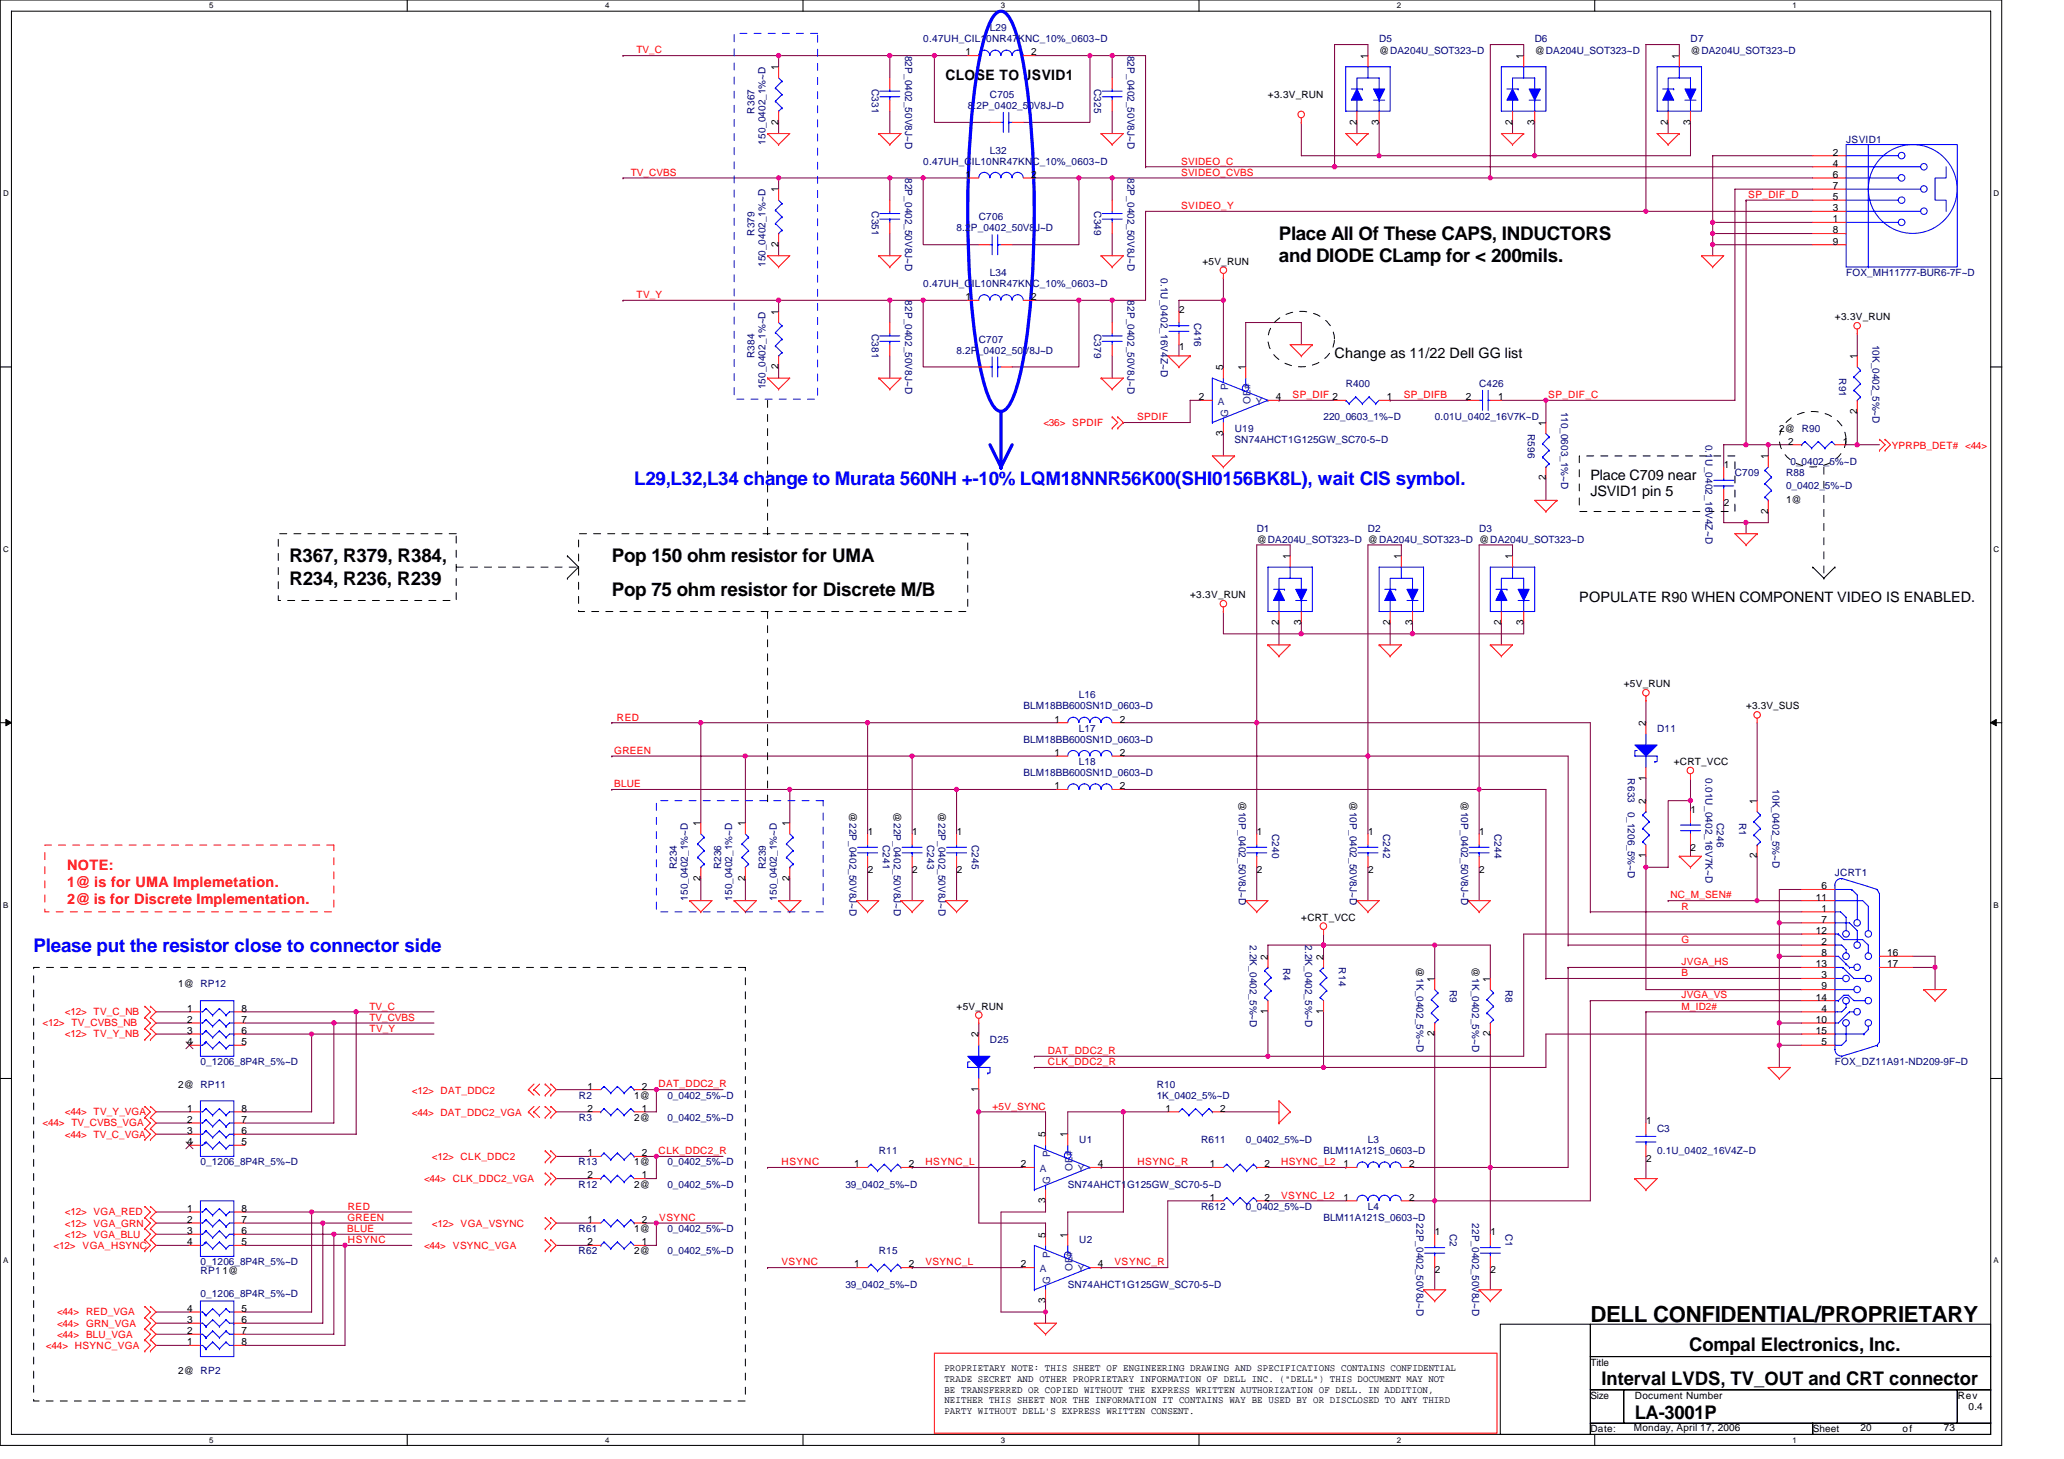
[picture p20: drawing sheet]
<svg xmlns="http://www.w3.org/2000/svg" width="297mm" height="210mm" viewBox="0 0 297 210" stroke-linecap="round" stroke-linejoin="round" font-family="sans-serif">
<defs><g id="words">
<text font-size="3.2" x="228.9" y="190.2">DELL CONFIDENTIAL/PROPRIETARY</text>
<g font-size="2.7">
<text x="184.1" y="34.5">Place All Of These CAPS, INDUCTORS</text>
<text x="184.1" y="37.7">and DIODE CLamp for &lt; 200mils.</text>
<text x="41.7" y="80.9">R367, R379, R384,</text>
<text x="88" y="80.9">Pop 150 ohm resistor for UMA</text>
<text x="41.7" y="84.2">R234, R236, R239</text>
<text x="88" y="85.7">Pop 75 ohm resistor for Discrete M/B</text>
<text x="243.1" y="194.4">Compal Electronics, Inc.</text>
<text x="230.5" y="199.3">Interval LVDS, TV_OUT and CRT connector</text>
<text x="235.3" y="204.2">LA-3001P</text>
</g>
<g font-size="2.7" fill="#00f">
<text x="91.3" y="69.7">L29,L32,L34 change to Murata 560NH +-10% LQM18NNR56K00(SHI0156BK8L), wait CIS symbol.</text>
<text x="4.8" y="136.9">Please put the resistor close to connector side</text>
</g>
<g font-size="2.1">
<text x="136.1" y="11.5">CLOSE TO JSVID1</text>
<text x="192.1" y="51.5">Change as 11/22 Dell GG list</text>
<text x="228.9" y="69.1">Place C709 near</text>
<text x="228.9" y="71.4">JSVID1 pin 5</text>
<text x="227.3" y="86.7">POPULATE R90 WHEN COMPONENT VIDEO IS ENABLED.</text>
</g>
<g font-size="2.1" fill="#f00">
<text x="9.6" y="125.2">NOTE:</text>
<text x="9.6" y="127.6">1@ is for UMA Implemetation.</text>
<text x="9.6" y="130.1">2@ is for Discrete Implementation.</text>
</g>
<g font-size="1.4" fill="#000080">
<text x="142.5" y="4.5">L29</text>
<text x="130.3" y="8" transform="rotate(90 130.3 8)">82P_0402_50V8J~D</text>
<text x="132.9" y="6.1">0.47UH_CIL10NR47KNC_10%_0603~D</text>
<text x="162.3" y="8" transform="rotate(90 162.3 8)">82P_0402_50V8J~D</text>
<text x="198.5" y="6.1">D5</text>
<text x="220.9" y="6.1">D6</text>
<text x="243.3" y="6.1">D7</text>
<text x="108.6" y="16.3" transform="rotate(-90 108.6 16.3)">R367</text>
<text x="125.5" y="12.8" transform="rotate(90 125.5 12.8)">C331</text>
<text x="139.3" y="15.7">8.2P_0402_50V8J~D</text>
<text x="142.5" y="14.1">C705</text>
<text x="157.5" y="12.8" transform="rotate(90 157.5 12.8)">C325</text>
<text x="110.2" y="20.8" transform="rotate(-90 110.2 20.8)">150_0402_1%~D</text>
<text x="132.9" y="23.7">0.47UH_CIL10NR47KNC_10%_0603~D</text>
<text x="142.5" y="22.1">L32</text>
<text x="265.7" y="20.5">JSVID1</text>
<text x="130.3" y="25.6" transform="rotate(90 130.3 25.6)">82P_0402_50V8J~D</text>
<text x="162.3" y="25.6" transform="rotate(90 162.3 25.6)">82P_0402_50V8J~D</text>
<text x="108.6" y="33.9" transform="rotate(-90 108.6 33.9)">R379</text>
<text x="125.5" y="30.4" transform="rotate(90 125.5 30.4)">C351</text>
<text x="137.7" y="33.3">8.2P_0402_50V8J~D</text>
<text x="140.9" y="31.7">C706</text>
<text x="157.5" y="30.4" transform="rotate(90 157.5 30.4)">C349</text>
<text x="110.2" y="38.4" transform="rotate(-90 110.2 38.4)">150_0402_1%~D</text>
<text x="132.9" y="41.3">0.47UH_CIL10NR47KNC_10%_0603~D</text>
<text x="142.5" y="39.7">L34</text>
<text x="167.1" y="40" transform="rotate(90 167.1 40)">0.1U_0402_16V4Z~D</text>
<text x="265.7" y="39.7">FOX_MH11777-BUR6-7F~D</text>
<text x="130.3" y="43.2" transform="rotate(90 130.3 43.2)">82P_0402_50V8J~D</text>
<text x="162.3" y="43.2" transform="rotate(90 162.3 43.2)">82P_0402_50V8J~D</text>
<text x="171.8" y="46.4" transform="rotate(90 171.8 46.4)">C416</text>
<text x="108.6" y="51.5" transform="rotate(-90 108.6 51.5)">R384</text>
<text x="125.5" y="48" transform="rotate(90 125.5 48)">C381</text>
<text x="137.7" y="50.9">8.2P_0402_50V8J~D</text>
<text x="140.9" y="49.3">C707</text>
<text x="157.5" y="48" transform="rotate(90 157.5 48)">C379</text>
<text x="269.5" y="49.6" transform="rotate(90 269.5 49.6)">10K_0402_5%~D</text>
<text x="110.2" y="56" transform="rotate(-90 110.2 56)">150_0402_1%~D</text>
<text x="193.7" y="55.7">R400</text>
<text x="212.9" y="55.7">C426</text>
<text x="224.7" y="59.2" transform="rotate(90 224.7 59.2)">110_0603_1%~D</text>
<text x="264.7" y="54.4" transform="rotate(90 264.7 54.4)">R91</text>
<text x="177.7" y="63.7">SN74AHCT1G125GW_SC70-5~D</text>
<text x="177.7" y="62.1">U19</text>
<text x="190.5" y="60.5">220_0603_1%~D</text>
<text x="206.5" y="60.5">0.01U_0402_16V7K~D</text>
<text x="219.9" y="62.4" transform="rotate(90 219.9 62.4)">R596</text>
<text x="245.5" y="64" transform="rotate(90 245.5 64)">0.1U_0402_16V4Z~D</text>
<text x="249.7" y="68.5">C709</text>
<text x="257" y="68.5">R88</text>
<text x="257" y="70.4">0_0402_5%~D</text>
<text x="257.7" y="66.9">0_0402_5%~D</text>
<text x="180.9" y="76.5">D1</text>
<text x="196.9" y="76.5">D2</text>
<text x="212.9" y="76.5">D3</text>
<text x="155.3" y="100.5">L16</text>
<text x="147.3" y="102.1">BLM18BB600SN1D_0603~D</text>
<text x="147.3" y="106.9">BLM18BB600SN1D_0603~D</text>
<text x="155.3" y="105.3">L17</text>
<text x="238.5" y="105.3">D11</text>
<text x="147.3" y="111.7">BLM18BB600SN1D_0603~D</text>
<text x="155.3" y="110.1">L18</text>
<text x="234.3" y="112" transform="rotate(90 234.3 112)">R633</text>
<text x="245.5" y="112" transform="rotate(90 245.5 112)">0.01U_0402_16V7K~D</text>
<text x="255.1" y="113.6" transform="rotate(90 255.1 113.6)">10K_0402_5%~D</text>
<text x="234.3" y="116.8" transform="rotate(90 234.3 116.8)">0_1206_5%~D</text>
<text x="247.1" y="118.4" transform="rotate(90 247.1 118.4)">C246</text>
<text x="250.3" y="118.4" transform="rotate(90 250.3 118.4)">R1</text>
<text x="97.4" y="125.1" transform="rotate(-90 97.4 125.1)">R234</text>
<text x="103.8" y="125.1" transform="rotate(-90 103.8 125.1)">R236</text>
<text x="110.2" y="125.1" transform="rotate(-90 110.2 125.1)">R239</text>
<text x="127.1" y="121.6" transform="rotate(90 127.1 121.6)">C241</text>
<text x="133.5" y="121.6" transform="rotate(90 133.5 121.6)">C243</text>
<text x="139.8" y="121.6" transform="rotate(90 139.8 121.6)">C245</text>
<text x="183.1" y="120" transform="rotate(90 183.1 120)">C240</text>
<text x="199.1" y="120" transform="rotate(90 199.1 120)">C242</text>
<text x="215.1" y="120" transform="rotate(90 215.1 120)">C244</text>
<text x="99" y="129.6" transform="rotate(-90 99 129.6)">150_0402_1%~D</text>
<text x="105.4" y="129.6" transform="rotate(-90 105.4 129.6)">150_0402_1%~D</text>
<text x="111.8" y="129.6" transform="rotate(-90 111.8 129.6)">150_0402_1%~D</text>
<text x="264.1" y="126.1">JCRT1</text>
<text x="179.8" y="136" transform="rotate(90 179.8 136)">2.2K_0402_5%~D</text>
<text x="187.9" y="136" transform="rotate(90 187.9 136)">2.2K_0402_5%~D</text>
<text x="184.7" y="139.3" transform="rotate(90 184.7 139.3)">R4</text>
<text x="192.7" y="139.2" transform="rotate(90 192.7 139.2)">R14</text>
<text x="208.7" y="142.4" transform="rotate(90 208.7 142.4)">R9</text>
<text x="216.7" y="142.4" transform="rotate(90 216.7 142.4)">R8</text>
<text x="28.8" y="153.3">0_1206_8P4R_5%~D</text>
<text x="142.5" y="150.1">D25</text>
<text x="264.1" y="153.3">FOX_DZ11A91-ND209-9F~D</text>
<text x="83.3" y="161.3">R3</text>
<text x="83.3" y="158.1">R2</text>
<text x="96.1" y="161.3">0_0402_5%~D</text>
<text x="96.1" y="158.1">0_0402_5%~D</text>
<text x="166.5" y="156.5">R10</text>
<text x="166.5" y="158.1">1K_0402_5%~D</text>
<text x="28.8" y="167.7">0_1206_8P4R_5%~D</text>
<text x="83.3" y="167.7">R13</text>
<text x="96.1" y="167.7">0_0402_5%~D</text>
<text x="126.5" y="166.1">R11</text>
<text x="155.3" y="164.5">U1</text>
<text x="172.9" y="164.5">R611</text>
<text x="179.3" y="164.5">0_0402_5%~D</text>
<text x="190.5" y="166.1">BLM11A121S_0603~D</text>
<text x="196.9" y="164.5">L3</text>
<text x="238.5" y="162.9">C3</text>
<text x="238.5" y="166.1">0.1U_0402_16V4Z~D</text>
<text x="83.3" y="170.9">R12</text>
<text x="96.1" y="170.9">0_0402_5%~D</text>
<text x="121.7" y="170.9">39_0402_5%~D</text>
<text x="153.7" y="170.9">SN74AHCT1G125GW_SC70-5~D</text>
<text x="83.3" y="177.3">R61</text>
<text x="96.1" y="177.3">0_0402_5%~D</text>
<text x="155.3" y="178.9">U2</text>
<text x="172.9" y="174.1">R612</text>
<text x="179.3" y="174.1">0_0402_5%~D</text>
<text x="190.5" y="175.7">BLM11A121S_0603~D</text>
<text x="196.9" y="174.1">L4</text>
<text x="203.9" y="176" transform="rotate(90 203.9 176)">22P_0402_50V8J~D</text>
<text x="208.7" y="177.6" transform="rotate(90 208.7 177.6)">C2</text>
<text x="211.9" y="176" transform="rotate(90 211.9 176)">22P_0402_50V8J~D</text>
<text x="216.7" y="177.6" transform="rotate(90 216.7 177.6)">C1</text>
<text x="28.8" y="182.1">0_1206_8P4R_5%~D</text>
<text x="28.9" y="183.4">RP1</text>
<text x="83.3" y="180.5">R62</text>
<text x="96.1" y="180.5">0_0402_5%~D</text>
<text x="121.7" y="185.3">39_0402_5%~D</text>
<text x="126.5" y="180.5">R15</text>
<text x="153.7" y="185.3">SN74AHCT1G125GW_SC70-5~D</text>
<text x="28.8" y="186.6">0_1206_8P4R_5%~D</text>
</g>
<g font-size="1.4" fill="#f00">
<text x="91.6" y="7.7">TV_C</text>
<text x="170" y="23.7">SVIDEO_C</text>
<text x="90.8" y="25.3">TV_CVBS</text>
<text x="170" y="25.3">SVIDEO_CVBS</text>
<text x="251.6" y="28.5">SP_DIF_D</text>
<text x="170" y="30.1">SVIDEO_Y</text>
<text x="91.6" y="42.9">TV_Y</text>
<text x="186" y="57.3">SP_DIF 2</text>
<text x="202" y="57.3">SP_DIFB</text>
<text x="222.8" y="57.3">SP_DIF_C</text>
<text x="150.2" y="61.3">&lt;36&gt; SPDIF</text>
<text x="163.7" y="60.5">SPDIF</text>
<text x="272.2" y="64.7">YPRPB_DET# &lt;44&gt;</text>
<text x="88.8" y="103.7">RED</text>
<text x="88.4" y="113.3">BLUE</text>
<text x="88.4" y="108.5">GREEN</text>
<text x="240.4" y="129.3">NC_M_SEN#</text>
<text x="242" y="130.9">R</text>
<text x="242" y="135.7">G</text>
<text x="242" y="143.7">JVGA_VS</text>
<text x="242" y="140.5">B</text>
<text x="242" y="138.9">JVGA_HS</text>
<text x="6.1" y="147.7">&lt;12&gt; TV_CVBS_NB</text>
<text x="9.3" y="146.1">&lt;12&gt; TV_C_NB</text>
<text x="9.3" y="149.3">&lt;12&gt; TV_Y_NB</text>
<text x="53.2" y="146.9">TV_CVBS</text>
<text x="53.2" y="145.3">TV_C</text>
<text x="53.2" y="148.5">TV_Y</text>
<text x="242" y="145.3">M_ID2#</text>
<text x="150.8" y="153.3">CLK_DDC2_R</text>
<text x="150.8" y="151.7">DAT_DDC2_R</text>
<text x="9.3" y="160.5">&lt;44&gt; TV_Y_VGA</text>
<text x="59.3" y="160.7">&lt;44&gt; DAT_DDC2_VGA</text>
<text x="59.3" y="157.5">&lt;12&gt; DAT_DDC2</text>
<text x="94.8" y="156.5">DAT_DDC2_R</text>
<text x="142.8" y="159.7">+5V_SYNC</text>
<text x="6.1" y="162.1">&lt;44&gt; TV_CVBS_VGA</text>
<text x="9.3" y="163.7">&lt;44&gt; TV_C_VGA</text>
<text x="62.1" y="166.9">&lt;12&gt; CLK_DDC2</text>
<text x="94.8" y="166.1">CLK_DDC2_R</text>
<text x="112.5" y="167.7">HSYNC</text>
<text x="133.2" y="167.7">HSYNC_L</text>
<text x="163.7" y="167.7">HSYNC_R</text>
<text x="184.4" y="167.7">HSYNC_L2</text>
<text x="61" y="170.1">&lt;44&gt; CLK_DDC2_VGA</text>
<text x="184.4" y="172.5">VSYNC_L2</text>
<text x="7.7" y="179.7">&lt;12&gt; VGA_HSYNC</text>
<text x="9.3" y="176.5">&lt;12&gt; VGA_GRN</text>
<text x="9.3" y="178.1">&lt;12&gt; VGA_BLU</text>
<text x="9.3" y="174.9">&lt;12&gt; VGA_RED</text>
<text x="50" y="177.3">BLUE</text>
<text x="50" y="175.7">GREEN</text>
<text x="50.1" y="174.1">RED</text>
<text x="50.1" y="178.9">HSYNC</text>
<text x="61" y="179.7">&lt;44&gt; VSYNC_VGA</text>
<text x="62.1" y="176.5">&lt;12&gt; VGA_VSYNC</text>
<text x="94.9" y="175.7">VSYNC</text>
<text x="112.5" y="182.1">VSYNC</text>
<text x="133.2" y="182.1">VSYNC_L</text>
<text x="160.4" y="182.1">VSYNC_R</text>
<text x="8.2" y="190.9">&lt;44&gt; GRN_VGA</text>
<text x="8.2" y="189.3">&lt;44&gt; RED_VGA</text>
<text x="6.6" y="194.1">&lt;44&gt; HSYNC_VGA</text>
<text x="8.2" y="192.5">&lt;44&gt; BLU_VGA</text>
</g>
<g font-size="1.4">
<text x="112" y="10.1" transform="rotate(-90 112 10.1)">1</text>
<text x="138.9" y="8">1</text>
<text x="148.4" y="8">2</text>
<text x="196.8" y="8.5" transform="rotate(-90 196.8 8.5)">1</text>
<text x="198.5" y="7.7">@DA204U_SOT323~D</text>
<text x="219.3" y="8.5" transform="rotate(-90 219.3 8.5)">1</text>
<text x="220.9" y="7.7">@DA204U_SOT323~D</text>
<text x="241.7" y="8.5" transform="rotate(-90 241.7 8.5)">1</text>
<text x="243.3" y="7.7">@DA204U_SOT323~D</text>
<text x="112" y="17.9" transform="rotate(-90 112 17.9)">2</text>
<text x="182.5" y="14.1">+3.3V_RUN</text>
<text x="195.3" y="17.9" transform="rotate(-90 195.3 17.9)">2</text>
<text x="198.5" y="17.9" transform="rotate(-90 198.5 17.9)">3</text>
<text x="217.7" y="17.9" transform="rotate(-90 217.7 17.9)">2</text>
<text x="220.8" y="17.9" transform="rotate(-90 220.8 17.9)">3</text>
<text x="240" y="17.9" transform="rotate(-90 240 17.9)">2</text>
<text x="243.3" y="17.9" transform="rotate(-90 243.3 17.9)">3</text>
<text x="263.8" y="22.4">2</text>
<text x="263.8" y="24">4</text>
<text x="112" y="27.7" transform="rotate(-90 112 27.7)">1</text>
<text x="138.9" y="25.6">1</text>
<text x="148.4" y="25.6">2</text>
<text x="263.8" y="25.6">6</text>
<text x="263.8" y="28.8">5</text>
<text x="263.8" y="27.2">7</text>
<text x="112" y="35.5" transform="rotate(-90 112 35.5)">2</text>
<text x="263.8" y="30.4">3</text>
<text x="263.8" y="32">1</text>
<text x="263.8" y="35.2">9</text>
<text x="263.8" y="33.6">8</text>
<text x="173" y="38.1">+5V_RUN</text>
<text x="112" y="45.3" transform="rotate(-90 112 45.3)">1</text>
<text x="138.9" y="43.2">1</text>
<text x="148.4" y="43.2">2</text>
<text x="169.7" y="45">2</text>
<text x="264.1" y="46.1">+3.3V_RUN</text>
<text x="112" y="53.1" transform="rotate(-90 112 53.1)">2</text>
<text x="169.7" y="50.4">1</text>
<text x="176" y="53.3" transform="rotate(-90 176 53.3)">5</text>
<text x="179.3" y="53.3" transform="rotate(-90 179.3 53.3)">1</text>
<text x="267.3" y="51.7" transform="rotate(-90 267.3 51.7)">1</text>
<text x="172.5" y="57.6">2</text>
<text x="183.6" y="57.6">4</text>
<text x="199.6" y="57.6">1</text>
<text x="210.9" y="57.6">2</text>
<text x="215.6" y="57.6">1</text>
<text x="267.3" y="59.5" transform="rotate(-90 267.3 59.5)">2</text>
<text x="176" y="62.7" transform="rotate(-90 176 62.7)">3</text>
<text x="222.5" y="61.3" transform="rotate(-90 222.5 61.3)">1</text>
<text x="256.1" y="62.1">2@ R90</text>
<text x="257.4" y="64">2</text>
<text x="265.2" y="64">1</text>
<text x="222.5" y="69.2" transform="rotate(-90 222.5 69.2)">2</text>
<text x="248.1" y="67.4">1</text>
<text x="254.5" y="66.1" transform="rotate(-90 254.5 66.1)">1</text>
<text x="248.1" y="72.8">2</text>
<text x="254.5" y="73.9" transform="rotate(-90 254.5 73.9)">2</text>
<text x="257" y="72.3">1@</text>
<text x="180.9" y="78.1">@DA204U_SOT323~D @DA204U_SOT323~D @DA204U_SOT323~D</text>
<text x="185.6" y="80.5" transform="rotate(-90 185.6 80.5)">1</text>
<text x="201.7" y="80.5" transform="rotate(-90 201.7 80.5)">1</text>
<text x="217.7" y="80.5" transform="rotate(-90 217.7 80.5)">1</text>
<text x="171.3" y="86.1">+3.3V_RUN</text>
<text x="184" y="89.9" transform="rotate(-90 184 89.9)">2</text>
<text x="187.3" y="89.9" transform="rotate(-90 187.3 89.9)">3</text>
<text x="200" y="89.9" transform="rotate(-90 200 89.9)">2</text>
<text x="203.3" y="89.9" transform="rotate(-90 203.3 89.9)">3</text>
<text x="216" y="89.9" transform="rotate(-90 216 89.9)">2</text>
<text x="219.3" y="89.9" transform="rotate(-90 219.3 89.9)">3</text>
<text x="233.7" y="98.9">+5V_RUN</text>
<text x="151.7" y="104">1</text>
<text x="161.2" y="104">2</text>
<text x="236.9" y="104.5" transform="rotate(-90 236.9 104.5)">2</text>
<text x="251.3" y="102.1">+3.3V_SUS</text>
<text x="151.7" y="113.6">1</text>
<text x="151.7" y="108.8">1</text>
<text x="161.2" y="113.6">2</text>
<text x="161.2" y="108.8">2</text>
<text x="236.9" y="112.4" transform="rotate(-90 236.9 112.4)">1</text>
<text x="240.9" y="110.1">+CRT_VCC</text>
<text x="100.8" y="118.9" transform="rotate(-90 100.8 118.9)">1</text>
<text x="107.2" y="118.9" transform="rotate(-90 107.2 118.9)">1</text>
<text x="113.6" y="118.9" transform="rotate(-90 113.6 118.9)">1</text>
<text x="122.3" y="116.8" transform="rotate(90 122.3 116.8)">@22P_0402_50V8J~D</text>
<text x="128.6" y="116.8" transform="rotate(90 128.6 116.8)">@22P_0402_50V8J~D</text>
<text x="135.1" y="116.8" transform="rotate(90 135.1 116.8)">@22P_0402_50V8J~D</text>
<text x="178.3" y="115.2" transform="rotate(90 178.3 115.2)">@10P_0402_50V8J~D</text>
<text x="194.3" y="115.2" transform="rotate(90 194.3 115.2)">@10P_0402_50V8J~D</text>
<text x="210.3" y="115.2" transform="rotate(90 210.3 115.2)">@10P_0402_50V8J~D</text>
<text x="236.9" y="115.7" transform="rotate(-90 236.9 115.7)">2</text>
<text x="243.3" y="117">1</text>
<text x="252.9" y="115.7" transform="rotate(-90 252.9 115.7)">1</text>
<text x="124.9" y="120.2">1</text>
<text x="124.9" y="125.6">2</text>
<text x="131.3" y="120.2">1</text>
<text x="131.3" y="125.6">2</text>
<text x="137.7" y="120.2">1</text>
<text x="137.7" y="125.6">2</text>
<text x="180.9" y="120.2">1</text>
<text x="180.9" y="125.6">2</text>
<text x="196.9" y="120.2">1</text>
<text x="196.9" y="125.6">2</text>
<text x="212.9" y="120.2">1</text>
<text x="212.9" y="125.6">2</text>
<text x="236.9" y="123.5" transform="rotate(-90 236.9 123.5)">1</text>
<text x="243.3" y="122.4">2</text>
<text x="252.9" y="123.5" transform="rotate(-90 252.9 123.5)">2</text>
<text x="100.8" y="126.7" transform="rotate(-90 100.8 126.7)">2</text>
<text x="107.2" y="126.7" transform="rotate(-90 107.2 126.7)">2</text>
<text x="113.6" y="126.7" transform="rotate(-90 113.6 126.7)">2</text>
<text x="261.3" y="129.6">11</text>
<text x="262.1" y="128">6</text>
<text x="262.1" y="131.2">1</text>
<text x="187.3" y="132.5">+CRT_VCC</text>
<text x="261.3" y="134.4">12</text>
<text x="262.1" y="132.8">7</text>
<text x="262.1" y="136">2</text>
<text x="262.1" y="137.6">8</text>
<text x="271.6" y="137.6">16</text>
<text x="25.7" y="142.1">1@ RP12</text>
<text x="182.5" y="138.1" transform="rotate(-90 182.5 138.1)">2</text>
<text x="190.5" y="138.1" transform="rotate(-90 190.5 138.1)">2</text>
<text x="203.9" y="139.2" transform="rotate(90 203.9 139.2)">@1K_0402_5%~D</text>
<text x="206.5" y="141.3" transform="rotate(-90 206.5 141.3)">1</text>
<text x="211.9" y="139.2" transform="rotate(90 211.9 139.2)">@1K_0402_5%~D</text>
<text x="214.5" y="141.3" transform="rotate(-90 214.5 141.3)">1</text>
<text x="261.3" y="139.2">13</text>
<text x="261.3" y="144">14</text>
<text x="262.1" y="140.8">3</text>
<text x="262.1" y="142.4">9</text>
<text x="271.6" y="139.2">17</text>
<text x="26.9" y="145.6">1</text>
<text x="26.9" y="147.2">2</text>
<text x="26.9" y="148.8">3</text>
<text x="34.8" y="145.6">8</text>
<text x="34.8" y="147.2">7</text>
<text x="34.8" y="148.8">6</text>
<text x="137.7" y="145.3">+5V_RUN</text>
<text x="140.8" y="149.3" transform="rotate(-90 140.8 149.3)">2</text>
<text x="182.5" y="145.9" transform="rotate(-90 182.5 145.9)">1</text>
<text x="190.5" y="145.9" transform="rotate(-90 190.5 145.9)">1</text>
<text x="206.5" y="149.2" transform="rotate(-90 206.5 149.2)">2</text>
<text x="214.5" y="149.2" transform="rotate(-90 214.5 149.2)">2</text>
<text x="261.3" y="147.2">10</text>
<text x="261.3" y="148.8">15</text>
<text x="262.1" y="145.6">4</text>
<text x="26.9" y="150.4">4</text>
<text x="34.8" y="150.4">5</text>
<text x="262.1" y="150.4">5</text>
<text x="25.7" y="156.5">2@ RP11</text>
<text x="26.9" y="160">1</text>
<text x="26.9" y="161.6">2</text>
<text x="34.8" y="160">8</text>
<text x="34.8" y="161.6">7</text>
<text x="84.5" y="160">2</text>
<text x="84.5" y="156.8">1</text>
<text x="91.3" y="161.3">2@</text>
<text x="91.3" y="158.1">1@</text>
<text x="92.4" y="160">1</text>
<text x="92.4" y="156.8">2</text>
<text x="140.8" y="157.2" transform="rotate(-90 140.8 157.2)">1</text>
<text x="167.7" y="160">1</text>
<text x="175.6" y="160">2</text>
<text x="236.9" y="161.8">1</text>
<text x="26.9" y="163.2">3</text>
<text x="26.9" y="164.8">4</text>
<text x="34.8" y="163.2">6</text>
<text x="34.8" y="164.8">5</text>
<text x="84.5" y="166.4">1</text>
<text x="91.3" y="167.7">1@</text>
<text x="92.4" y="166.4">2</text>
<text x="122.9" y="168">1</text>
<text x="130.8" y="168">2</text>
<text x="146.9" y="168">2</text>
<text x="150.4" y="163.7" transform="rotate(-90 150.4 163.7)">5</text>
<text x="153.6" y="163.7" transform="rotate(-90 153.6 163.7)">1</text>
<text x="158" y="168">4</text>
<text x="174.1" y="168">1</text>
<text x="182" y="168">2</text>
<text x="193.4" y="168">1</text>
<text x="202.8" y="168">2</text>
<text x="236.9" y="167.2">2</text>
<text x="84.5" y="169.6">2</text>
<text x="91.3" y="170.9">2@</text>
<text x="92.4" y="169.6">1</text>
<text x="150.4" y="173.2" transform="rotate(-90 150.4 173.2)">3</text>
<text x="174.1" y="172.8">1</text>
<text x="182" y="172.8">2</text>
<text x="193.4" y="172.8">1</text>
<text x="202.8" y="172.8">2</text>
<text x="26.9" y="174.4">1</text>
<text x="26.9" y="176">2</text>
<text x="26.9" y="177.6">3</text>
<text x="26.9" y="179.2">4</text>
<text x="34.8" y="174.4">8</text>
<text x="34.8" y="176">7</text>
<text x="34.8" y="177.6">6</text>
<text x="34.8" y="179.2">5</text>
<text x="84.5" y="176">1</text>
<text x="84.5" y="179.2">2</text>
<text x="91.3" y="177.3">1@</text>
<text x="92.4" y="176">2</text>
<text x="92.4" y="179.2">1</text>
<text x="150.4" y="178.1" transform="rotate(-90 150.4 178.1)">5</text>
<text x="153.6" y="178.1" transform="rotate(-90 153.6 178.1)">1</text>
<text x="206.5" y="177.8">1</text>
<text x="214.5" y="177.8">1</text>
<text x="32" y="183.4">1@</text>
<text x="91.3" y="180.5">2@</text>
<text x="122.9" y="182.4">1</text>
<text x="130.8" y="182.4">2</text>
<text x="146.9" y="182.4">2</text>
<text x="158" y="182.4">4</text>
<text x="206.5" y="183.2">2</text>
<text x="214.5" y="183.2">2</text>
<text x="26.9" y="190.4">3</text>
<text x="26.9" y="188.8">4</text>
<text x="34.8" y="190.4">6</text>
<text x="34.8" y="188.8">5</text>
<text x="150.4" y="187.6" transform="rotate(-90 150.4 187.6)">3</text>
<text x="25.7" y="197.8">2@ RP2</text>
<text x="26.9" y="193.6">1</text>
<text x="26.9" y="192">2</text>
<text x="34.8" y="193.6">8</text>
<text x="34.8" y="192">7</text>
<text x="135.9" y="197.3">PROPRIETARY NOTE: THIS SHEET OF ENGINEERING DRAWING AND SPECIFICATIONS CONTAINS CONFIDENTIAL</text>
<text x="228.9" y="196.5">Title</text>
<text x="135.9" y="198.9">TRADE SECRET AND OTHER PROPRIETARY INFORMATION OF DELL INC. (&quot;DELL&quot;) THIS DOCUMENT MAY NOT</text>
<text x="135.9" y="200.4">BE TRANSFERRED OR COPIED WITHOUT THE EXPRESS WRITTEN AUTHORIZATION OF DELL. IN ADDITION,</text>
<text x="135.9" y="202">NEITHER THIS SHEET NOR THE INFORMATION IT CONTAINS WAY BE USED BY OR DISCLOSED TO ANY THIRD</text>
<text x="135.9" y="203.5">PARTY WITHOUT DELL'S EXPRESS WRITTEN CONSENT.</text>
<text x="228.9" y="201.3">Size</text>
<text x="235.3" y="201.3">Document Number</text>
<text x="281.7" y="201.3">Rev</text>
<text x="283.3" y="202.9">0.4</text>
<text x="228.9" y="206.1">Date:</text>
<text x="235.1" y="206">Monday, April 17, 2006</text>
<text x="260.9" y="206.1">Sheet</text>
<text x="267.8" y="206">20</text>
<text x="273.8" y="206.1">of</text>
<text x="279.8" y="206">73</text>
</g>
<g font-size="1.4" fill="#004080">
<text x="175.3" y="58.3">A</text>
<text x="176.7" y="56.2" transform="rotate(-90 176.7 56.2)">P</text>
<text x="180" y="58.1" transform="rotate(-90 180 58.1)">OE#</text>
<text x="180.7" y="58.3">Y</text>
<text x="176.7" y="60" transform="rotate(-90 176.7 60)">G</text>
<text x="151.1" y="166.6" transform="rotate(-90 151.1 166.6)">P</text>
<text x="149.7" y="168.7">A</text>
<text x="151.1" y="170.4" transform="rotate(-90 151.1 170.4)">G</text>
<text x="154.3" y="168.5" transform="rotate(-90 154.3 168.5)">OE#</text>
<text x="155.1" y="168.7">Y</text>
<text x="149.7" y="183.1">A</text>
<text x="151.1" y="184.8" transform="rotate(-90 151.1 184.8)">G</text>
<text x="151.1" y="181" transform="rotate(-90 151.1 181)">P</text>
<text x="154.3" y="182.9" transform="rotate(-90 154.3 182.9)">OE#</text>
<text x="155.1" y="183.1">Y</text>
</g>
<g font-size="1.1">
<text x="30.1" y="1.2">5</text>
<text x="87.1" y="1.2">4</text>
<text x="144" y="1.2">3</text>
<text x="201" y="1.2">2</text>
<text x="258" y="1.2">1</text>
<text x=".4" y="28.2">D</text>
<text x="286.9" y="28.2">D</text>
<text x=".4" y="79.4">C</text>
<text x="286.9" y="79.4">C</text>
<text x=".4" y="130.6">B</text>
<text x="286.9" y="130.6">B</text>
<text x=".4" y="181.8">A</text>
<text x="286.9" y="181.8">A</text>
<text x="30.1" y="207.6">5</text>
<text x="87.1" y="207.6">4</text>
<text x="144" y="207.6">3</text>
<text x="201" y="207.6">2</text>
<text x="258" y="207.6">1</text>
</g>
</g></defs>
<path d="M0 0h288.1v208h-288.1zM1.6 1.6h284.9v204.8h-284.9z" fill="none" stroke="#000" stroke-width=".15"/>
<g fill="#fff">
<path d="M30.1 .2h.6v1.2h-.6z"/>
<path d="M30.1 206.6h.6v1.3h-.6z"/>
</g>
<path d="M58.6 0v1.6M58.6 206.4v1.6" fill="none" stroke="#000" stroke-width=".15"/>
<g fill="#fff">
<path d="M87.1 .2h.6v1.2h-.6z"/>
<path d="M87.1 206.6h.6v1.3h-.6z"/>
</g>
<path d="M115.6 0v1.6M115.6 206.4v1.6" fill="none" stroke="#000" stroke-width=".15"/>
<g fill="#fff">
<path d="M144 .2h.6v1.2h-.6z"/>
<path d="M144 206.6h.6v1.3h-.6z"/>
</g>
<path d="M172.5 0v1.6M172.5 206.4v1.6" fill="none" stroke="#000" stroke-width=".15"/>
<g fill="#fff">
<path d="M201 .2h.6v1.2h-.6z"/>
<path d="M201 206.6h.6v1.3h-.6z"/>
</g>
<path d="M229.5 0v1.6M229.5 206.4v1.6" fill="none" stroke="#000" stroke-width=".15"/>
<g fill="#fff">
<path d="M258 .2h.6v1.2h-.6z"/>
<path d="M258 206.6h.6v1.3h-.6z"/>
<path d="M.4 27.2h.8v1.3h-.8z"/>
<path d="M286.9 27.2h.8v1.3h-.8z"/>
<path d="M.4 78.4h.8v1.3h-.8z"/>
<path d="M286.9 78.4h.8v1.3h-.8z"/>
</g>
<path d="M0 52.8h1.6M286.5 52.8h1.6" fill="none" stroke="#000" stroke-width=".15"/>
<g fill="#fff">
<path d="M.4 129.6h.8v1.3h-.8z"/>
<path d="M286.9 129.6h.7v1.3h-.7z"/>
</g>
<path d="M0 104h1.6M286.5 104h1.6" fill="none" stroke="#000" stroke-width=".15"/>
<path d="M.8 103.5l.8 .5-.8 .5zM286.5 104l.8-.5v1z" fill="#000" stroke="#000" stroke-width=".14"/>
<g fill="#fff">
<path d="M.4 180.8h.8v1.3h-.8z"/>
<path d="M286.9 180.8h.7v1.3h-.7z"/>
</g>
<g fill="none" stroke="#000" stroke-width=".15">
<path d="M81.7 83.2h.1M81.7 80h.1M81.7 80l1.6 1.6-1.6 1.6M260.9 81.6h.1M260.9 81.6l1.6 1.6 1.6-1.6M264.1 81.6h.1M0 155.2h1.6M286.5 155.2h1.6M215.9 190.6h13v15.8h-13zM228.9 190.6h57.6v4.6h-57.6zM228.9 195.2h57.6v4.8h-57.6zM228.9 204.8h32v1.6h-32z"/>
<path d="M228.9 200h4.8v4.8h-4.8zM233.7 200h48v4.8h-48zM260.9 204.8h25.6v1.6h-25.6zM281.7 200h4.8v4.8h-4.8z"/>
</g>
<g fill="none" stroke="#800040" stroke-width=".15">
<path d="M89.7 8h22.4v1.6M89.7 8h.1M112.1 8h16M112.1 17.6v1.6M128.1 16v3.2M128.1 8v3.2M128.1 8h6.4M134.5 8h4.8M134.5 8v9.6h8M148.9 8h8v9.6h-9.6M156.9 8h3.2M160.1 8h4.8v16"/>
<path d="M160.1 16v3.2M160.1 8v3.2M187.3 17.6v4.8h11.2M195.3 17.6v1.6M196.9 8v-1.6h-4.8v17.6M198.5 17.6v4.8M217.7 17.6v1.6M219.3 8v-1.6h-4.8v19.2M220.9 17.6v4.8M240.1 17.6v1.6M241.7 8v-1.6h-4.8v24M243.3 17.6v4.8h-22.4"/>
<path d="M89.7 25.6h22.4v1.6M89.7 25.6h.1M112.1 25.6h16M112.1 35.2v1.6M128.1 33.6v3.2M128.1 25.6v3.2M128.1 25.6h4.8M132.9 25.6h6.4M132.9 25.6v9.6h8M148.9 25.6h6.4v9.6h-9.6M155.3 25.6h4.8M160.1 33.6v3.2"/>
<path d="M160.1 25.6v3.2M160.1 25.6h.1M160.1 25.6h54.4M164.9 30.4h.1M164.9 30.4v12.8h-4.8M164.9 24h.1M164.9 30.4h72M164.9 24h27.2M192.1 24h68.8M198.5 22.4h22.4M214.5 25.6h46.4M236.9 30.4h24"/>
<path d="M246.5 35.2v1.6M246.5 32v1.6M246.5 33.6v1.6M246.5 32h14.4M246.5 33.6h14.4M246.5 35.2h14.4M251.3 28.8h9.6M251.3 28.8v35.2h3.2v1.6M251.3 28.8h.1M260.9 27.2h-11.2v30.4h-27.2M260.9 22.4h-14.4v9.6M89.7 43.2h22.4v1.6"/>
<path d="M89.7 43.2h.1M112.1 43.2h16M112.1 52.8v1.6M128.1 51.2v3.2M128.1 43.2v3.2M128.1 43.2h4.8M132.9 43.2h6.4M132.9 43.2v9.6h8M148.9 43.2h6.4M155.3 43.2h4.8v3.2M155.3 43.2v9.6h-9.6M160.1 51.2v3.2"/>
<path d="M169.7 49.6v1.6M172.9 57.6h-1.6v3.2h-9.6M176.1 40v3.2M176.1 43.2h-6.4v1.6M176.1 43.2v9.6M184.1 57.6h.1M184.1 57.6h8M187.3 49.6v-3.2h-8v6.4M200.1 57.6h.1M200.1 57.6h11.2M216.1 57.6h6.4v3.2M222.5 57.6h.1"/>
<path d="M267.3 59.2v4.8h-1.6M267.3 48v3.2M161.7 60.8h.1M176.1 62.4v3.2M222.5 68.8v3.2M248.1 72v3.2h3.2M251.3 64h-3.2v3.2M251.3 75.2v1.6M254.5 73.6v1.6h-3.2M254.5 64h3.2M267.3 64h3.2M176.1 88v3.2h11.2"/>
<path d="M184.1 89.6v3.2M185.7 80v-1.6h-4.8v25.6M187.3 91.2h16M187.3 89.6v1.6M200.1 89.6v3.2M201.7 80v-1.6h-4.8v30.4M203.3 89.6v1.6M216.1 89.6v3.2M217.7 80v-1.6h-4.8v35.2M219.3 89.6v1.6h-16M88.1 113.6h25.6v4.8M88.1 113.6h.1"/>
<path d="M88.1 108.8h.1M88.1 104h.1M88.1 108.8h19.2M88.1 104h12.8M100.9 104h24M100.9 104v14.4M107.3 108.8h24v11.2M107.3 108.8v9.6M113.7 113.6h24M124.9 104v16M124.9 104h27.2M131.3 108.8h20.8"/>
<path d="M137.7 113.6v6.4M137.7 113.6h14.4M161.7 113.6h51.2M161.7 108.8h35.2M161.7 104h19.2M180.9 104h48v27.2M180.9 104v16M180.9 104h.1M196.9 108.8v11.2M196.9 108.8h28.8v27.2M212.9 113.6v6.4M212.9 113.6h9.6v27.2"/>
<path d="M236.9 100.8v3.2M236.9 112v3.2M243.3 115.2v1.6M243.3 112v3.2h-3.2v9.6h-3.2M252.9 104v11.2M100.9 126.4v3.2M107.3 126.4v3.2M113.7 126.4v3.2M124.9 124.8v4.8M131.3 124.8v4.8M137.7 124.8v4.8M180.9 124.8v4.8"/>
<path d="M190.5 136h-8v1.6M190.5 136h16M190.5 134.4v1.6M190.5 136v1.6M196.9 124.8v4.8M212.9 124.8v4.8M225.7 136h.1M225.7 139.2v28.8h-11.2M225.7 139.2h.1M225.7 136h33.6M225.7 139.2h33.6M228.9 131.2h.1"/>
<path d="M228.9 131.2h30.4M236.9 124.8v17.6h22.4M236.9 123.2v1.6M240.1 129.6h.1M243.3 121.6v1.6M252.9 129.6h6.4M252.9 123.2v6.4h-12.8M256.1 137.6h3.2M256.1 132.8v4.8M256.1 137.6v9.6M256.1 132.8h3.2M259.3 134.4h-40v17.6h-36.8"/>
<path d="M259.3 128h-3.2v4.8M275.3 137.6h3.2v1.6M275.3 139.2h3.2M278.5 139.2v3.2M22.5 145.6h4.8M22.5 148.8h4.8M22.5 147.2h4.8M35.3 147.2h12.7v14.4h-12.7M35.3 148.8h9.5v11.2h-9.5M35.3 145.6h16M44.8 148.8h.1M44.8 148.8h17.7"/>
<path d="M48 147.2h.1M48 147.2h14.5M51.3 145.6v17.6h-16M51.3 145.6h.1M51.3 145.6h11.2M80 156.8h4.9M92.9 156.8h1.6M94.5 156.8h.1M94.5 156.8v3.2h-1.6M94.5 156.8h9.6M140.9 147.2v1.6M140.9 156.8v3.2"/>
<path d="M148.9 153.6h.1M148.9 152h.1M148.9 153.6h41.6M148.9 152h33.6M182.5 145.6v6.4M190.5 145.6v8M206.5 148.8v24M206.5 140.8v-4.8h8v4.8M214.5 148.8v19.2M222.5 140.8h.1M222.5 140.8h36.8M228.9 144h.1"/>
<path d="M228.9 144v28.8h-22.4M228.9 144h30.4M236.9 145.6v16M236.9 145.6h.1M236.9 145.6h22.4M256.1 147.2h3.2M256.1 150.4h3.2M256.1 150.4v3.2M256.1 147.2v3.2M259.3 148.8h-36.8v4.8h-32M22.5 160h4.8M22.5 161.6h4.8"/>
<path d="M22.5 163.2h4.8M22.5 174.4h4.8M22.5 176h4.8M22.5 177.6h4.8M22.5 179.2h4.8M35.3 174.4h9.5M35.3 176h11.2M35.3 177.6h12.7M35.3 179.2h14.4M44.8 174.4v14.4h-9.5M44.8 174.4h.1M44.8 174.4h14.5"/>
<path d="M46.5 176v14.4h-11.2M46.5 176h.1M46.5 176h12.8M48 177.6v14.4h-12.7M48 177.6h.1M48 177.6h11.3M49.7 179.2v14.4h-14.4M49.7 179.2h.1M49.7 179.2h9.6M80 166.4h4.9M80 160h4.9M80 169.6h4.9"/>
<path d="M80 176h4.9M80 179.2h4.9M92.9 166.4h1.6M92.9 176h1.6M94.5 166.4h.1M94.5 166.4v3.2h-1.6M94.5 176h.1M94.5 176v3.2h-1.6M94.5 176h9.6M94.5 166.4h9.6M110.5 168h.1M110.5 168h12.8"/>
<path d="M131.3 168h.1M131.3 168h16M140.9 160v16h9.6v1.6M140.9 160h.1M140.9 160h9.6v3.2M150.5 172.8v1.6h-6.4v14.4h6.4M158.5 168h.1M158.5 168h16M161.7 160v14.4h-8v3.2M161.7 160h6.4M161.7 160h-8v3.2M174.5 172.8h-6.4v9.6h-9.6"/>
<path d="M176.1 160h8M182.5 172.8h.1M182.5 168h11.2M182.5 172.8h11.2M193.7 168h.1M203.3 168h11.2M203.3 172.8h3.2M206.5 172.8v4.8M214.5 168v9.6M236.9 166.4v3.2M22.5 193.6h4.8M22.5 188.8h4.8"/>
<path d="M22.5 190.4h4.8M22.5 192h4.8M110.5 182.4h.1M110.5 182.4h12.8M131.3 182.4h.1M131.3 182.4h16M150.5 187.2v1.6M150.5 188.8v1.6M158.5 182.4h.1M206.5 182.4v3.2M214.5 182.4v3.2"/>
</g>
<g fill="none" stroke="#f00" stroke-width=".15">
<path d="M110.5 19.2h3.2l-1.6 1.6M110.5 19.2h.1M110.5 19.2l1.6 1.6M112.1 9.6v1.6M112.1 16v1.6M126.5 19.2h3.2l-1.6 1.6M126.5 19.2h.1M126.5 19.2l1.6 1.6M128.1 11.2v1.6M128.1 14.4v1.6M139.3 8h1.6M142.5 17.6h1.6"/>
<path d="M145.7 17.6h1.6M147.3 8h1.6M158.5 19.2h3.2l-1.6 1.6M158.5 19.2h.1M158.5 19.2l1.6 1.6M160.1 11.2v1.6M160.1 14.4v1.6M187.3 17.6h.1M187.3 17v.6M195.3 16v1.6M196.9 19.2h-3.2l1.6 1.6M196.9 19.2h.1"/>
<path d="M196.9 19.2l-1.6 1.6M196.9 8v1.6M198.5 16v1.6M217.7 16v1.6M219.3 19.2h-3.2l1.6 1.6M219.3 19.2h.1M219.3 19.2l-1.6 1.6M219.3 8v1.6M220.9 16v1.6M240.1 16v1.6M241.7 19.2h-3.2l1.6 1.6M241.7 19.2h.1"/>
<path d="M241.7 19.2l-1.6 1.6M241.7 8v1.6M243.3 16v1.6M110.5 36.8h3.2l-1.6 1.6M110.5 36.8h.1M110.5 36.8l1.6 1.6M112.1 20.8h.1M112.1 38.4h.1M112.1 27.2v1.6M112.1 33.6v1.6M126.5 36.8h3.2l-1.6 1.6M126.5 36.8h.1"/>
<path d="M126.5 36.8l1.6 1.6M128.1 38.4h.1M128.1 20.8h.1M128.1 28.8v1.6M128.1 32v1.6M139.3 25.6h1.6M140.9 35.2h1.6M144.1 35.2h1.6M147.3 25.6h1.6M158.5 36.8h3.2l-1.6 1.6M158.5 36.8h.1M158.5 36.8l1.6 1.6"/>
<path d="M160.1 38.4h.1M160.1 20.8h.1M160.1 28.8v1.6M160.1 32v1.6M176.1 39.4v.6M195.3 20.8h.1M217.7 20.8h.1M240.1 20.8h.1M244.9 36.8h3.2l-1.6 1.6M244.9 36.8h.1M244.9 36.8l1.6 1.6M246.5 38.4h.1"/>
<path d="M260.9 35.2h4.8M260.9 25.6h4.8M260.9 22.4h4.8M260.9 24h4.8M260.9 30.4h4.8M260.9 28.8h4.8M260.9 32h4.8M260.9 33.6h4.8M260.9 27.2h4.8M110.5 54.4h3.2l-1.6 1.6M110.5 54.4h.1M110.5 54.4l1.6 1.6"/>
<path d="M112.1 56h.1M112.1 44.8v1.6M112.1 51.2v1.6M126.5 54.4h3.2l-1.6 1.6M126.5 54.4h.1M126.5 54.4l1.6 1.6M128.1 56h.1M128.1 46.4v1.6M128.1 49.6v1.6M139.3 43.2h1.6M140.9 52.8h1.6M144.1 52.8h1.6"/>
<path d="M147.3 43.2h1.6M158.5 54.4h3.2l-1.6 1.6M158.5 54.4h.1M158.5 54.4l1.6 1.6M160.1 56h.1M160.1 46.4v1.6M160.1 49.6v1.6M169.7 52.8h.1M169.7 44.8v1.6M169.7 48v1.6M171.3 51.2h-3.2l1.6 1.6M171.3 51.2h.1"/>
<path d="M171.3 51.2l-1.6 1.6M172.9 57.6h1.6M176.1 40h.1M176.1 52.8v1.6M179.3 52.8v1.6M182.5 57.6h1.6M187.3 51.2h.1M188.9 49.6h-3.2l1.6 1.6M188.9 49.6h.1M188.9 49.6l-1.6 1.6M192.1 57.6h1.6M198.5 57.6h1.6"/>
<path d="M211.3 57.6h1.6M214.5 57.6h1.6M267.3 48h.1M267.3 47.4v.6M267.3 51.2v1.6M267.3 57.6v1.6M160.1 61.6h.1M160.1 60h.1M160.1 60l.8 .8-.8 .8M160.9 60h.1M160.9 61.6h.1M160.9 60l.8 .8-.8 .8"/>
<path d="M176.1 67.2h.1M176.1 60.8v1.6M177.7 65.6h-3.2l1.6 1.6M177.7 65.6h.1M177.7 65.6l-1.6 1.6M222.5 73.6h.1M222.5 60.8v1.6M222.5 67.2v1.6M224.1 72h-3.2l1.6 1.6M224.1 72h.1M224.1 72l-1.6 1.6M248.1 67.2v1.6"/>
<path d="M248.1 70.4v1.6M251.3 78.4h.1M252.9 76.8h-3.2l1.6 1.6M252.9 76.8h.1M252.9 76.8l-1.6 1.6M254.5 65.6v1.6M254.5 72v1.6M257.7 64h1.6M264.1 64h1.6M270.5 63.2h.1M270.5 64.8h.1M270.5 63.2l.8 .8-.8 .8"/>
<path d="M271.3 63.2h.1M271.3 64.8h.1M271.3 63.2l.8 .8-.8 .8M176.1 88h.1M176.1 87.4v.6M182.5 92.8h3.2l-1.6 1.6M182.5 92.8h.1M182.5 92.8l1.6 1.6M184.1 94.4h.1M184.1 88v1.6M185.7 80v1.6M187.3 88v1.6"/>
<path d="M198.5 92.8h3.2l-1.6 1.6M198.5 92.8h.1M198.5 92.8l1.6 1.6M200.1 94.4h.1M200.1 88v1.6M201.7 80v1.6M203.3 88v1.6M214.5 92.8h3.2l-1.6 1.6M214.5 92.8h.1M214.5 92.8l1.6 1.6M216.1 94.4h.1M216.1 88v1.6"/>
<path d="M217.7 80v1.6M219.3 88v1.6M100.9 118.4v1.6M107.3 118.4v1.6M113.7 118.4v1.6M152.1 113.6h1.6M152.1 104h1.6M152.1 108.8h1.6M160.1 113.6h1.6M160.1 104h1.6M160.1 108.8h1.6M236.9 100.8h.1"/>
<path d="M236.9 100.2v.6M236.9 104v1.6M236.9 110.4v1.6M236.9 115.2v1.6M243.3 112h.1M243.3 111.4v.6M243.3 116.8v1.6M252.9 103.4v.6M252.9 115.2v1.6M99.3 129.6h3.2l-1.6 1.6M99.3 129.6h.1M99.3 129.6l1.6 1.6"/>
<path d="M100.9 131.2h.1M100.9 124.8v1.6M105.7 129.6h3.2l-1.6 1.6M105.7 129.6h.1M105.7 129.6l1.6 1.6M107.3 131.2h.1M107.3 124.8v1.6M112.1 129.6h3.2l-1.6 1.6M112.1 129.6h.1M112.1 129.6l1.6 1.6M113.7 131.2h.1M113.7 124.8v1.6"/>
<path d="M123.3 129.6h3.2l-1.6 1.6M123.3 129.6h.1M123.3 129.6l1.6 1.6M124.9 131.2h.1M124.9 120v1.6M124.9 123.2v1.6M129.7 129.6h3.2l-1.6 1.6M129.7 129.6h.1M129.7 129.6l1.6 1.6M131.3 131.2h.1M131.3 120v1.6M131.3 123.2v1.6"/>
<path d="M136.1 129.6h3.2l-1.6 1.6M136.1 129.6h.1M136.1 129.6l1.6 1.6M137.7 131.2h.1M137.7 120v1.6M137.7 123.2v1.6M179.3 129.6h3.2l-1.6 1.6M179.3 129.6h.1M179.3 129.6l1.6 1.6M180.9 131.2h.1M180.9 120v1.6M180.9 123.2v1.6"/>
<path d="M182.5 137.6v1.6M190.5 134.4h.1M190.5 133.8v.6M190.5 137.6v1.6M195.3 129.6h3.2l-1.6 1.6M195.3 129.6h.1M195.3 129.6l1.6 1.6M196.9 131.2h.1M196.9 120v1.6M196.9 123.2v1.6M211.3 129.6h3.2l-1.6 1.6M211.3 129.6h.1"/>
<path d="M211.3 129.6l1.6 1.6M212.9 131.2h.1M212.9 120v1.6M212.9 123.2v1.6M236.9 121.6v1.6M241.7 123.2h3.2l-1.6 1.6M241.7 123.2h.1M241.7 123.2l1.6 1.6M243.3 124.8h.1M243.3 120v1.6M252.9 121.6v1.6M259.3 128h4.8"/>
<path d="M259.3 129.6h4.8M259.3 131.2h4.8M259.3 132.8h4.8M259.3 134.4h4.8M259.3 136h4.8M259.3 137.6h4.8M259.3 139.2h4.8M270.5 137.6h4.8M270.5 139.2h4.8M20.8 146.4h.1M20.8 144.8h.1M20.8 148h.1"/>
<path d="M20.8 149.6h.1M20.8 159.2h.1M20.8 144.8l.9 .8-.9 .8M20.8 146.4l.9 .8-.9 .8M20.8 148l.9 .8-.9 .8M20.8 159.2l.9 .8-.9 .8M21.7 144.8h.1M21.7 146.4h.1M21.7 148h.1M21.7 149.6h.1M21.7 159.2h.1M21.7 144.8l.8 .8-.8 .8"/>
<path d="M21.7 146.4l.8 .8-.8 .8M21.7 148l.8 .8-.8 .8M21.7 159.2l.8 .8-.8 .8M27.3 145.6h1.5M27.3 147.2h1.5M27.3 148.8h1.5M27.3 150.4h1.5M33.7 145.6h1.6M33.7 147.2h1.6M33.7 148.8h1.6M33.7 150.4h1.6M76 156.8h.1"/>
<path d="M76 156.8l.9 .8M76.9 156.8h.1M76.9 156.8l.8 .8M76.9 159.2l-.9 .8M76.9 156l-.9 .8M77.7 159.2l-.8 .8M77.7 156l-.8 .8M78.5 159.2h.1M78.5 156h.1M78.5 157.6h.1M78.5 159.2l.8 .8-.8 .8M78.5 156l.8 .8-.8 .8"/>
<path d="M79.3 159.2h.1M79.3 157.6h.1M79.3 156h.1M79.3 159.2l.7 .8-.7 .8M79.3 156l.7 .8-.7 .8M84.9 156.8h1.6M91.3 156.8h1.6M140.9 147.2h.1M140.9 146.6v.6M140.9 148.8v1.6M140.9 155.2v1.6M182.5 144v1.6"/>
<path d="M190.5 144v1.6M206.5 140.8v1.6M206.5 147.2v1.6M214.5 140.8v1.6M214.5 147.2v1.6M254.5 153.6h3.2l-1.6 1.6M254.5 153.6h.1M254.5 153.6l1.6 1.6M256.1 155.2h.1M259.3 145.6h4.8M259.3 147.2h4.8M259.3 148.8h4.8"/>
<path d="M259.3 150.4h4.8M259.3 140.8h4.8M259.3 142.4h4.8M259.3 144h4.8M276.9 142.4h3.2l-1.6 1.6M276.9 142.4h.1M276.9 142.4l1.6 1.6M278.5 144h.1M20.8 178.4h.1M20.8 164h.1M20.8 162.4h.1M20.8 160.8h.1"/>
<path d="M20.8 176.8h.1M20.8 175.2h.1M20.8 173.6h.1M20.8 178.4l.9 .8-.9 .8M20.8 162.4l.9 .8-.9 .8M20.8 160.8l.9 .8-.9 .8M20.8 175.2l.9 .8-.9 .8M20.8 176.8l.9 .8-.9 .8M20.8 173.6l.9 .8-.9 .8M21.7 178.4h.1M21.7 162.4h.1M21.7 164h.1"/>
<path d="M21.7 160.8h.1M21.7 175.2h.1M21.7 176.8h.1M21.7 173.6h.1M21.7 178.4l.8 .8-.8 .8M21.7 162.4l.8 .8-.8 .8M21.7 160.8l.8 .8-.8 .8M21.7 175.2l.8 .8-.8 .8M21.7 176.8l.8 .8-.8 .8M21.7 173.6l.8 .8-.8 .8M27.3 176h1.5M27.3 174.4h1.5"/>
<path d="M27.3 177.6h1.5M27.3 179.2h1.5M27.3 160h1.5M27.3 161.6h1.5M27.3 163.2h1.5M27.3 164.8h1.5M33.7 176h1.6M33.7 174.4h1.6M33.7 177.6h1.6M33.7 179.2h1.6M33.7 160h1.6M33.7 161.6h1.6"/>
<path d="M33.7 163.2h1.6M33.7 164.8h1.6M76 160h.1M76 160l.9 .8M76.9 160h.1M76.9 160l.8 .8M78.5 160.8h.1M78.5 170.4h.1M78.5 168.8h.1M78.5 167.2h.1M78.5 165.6h.1M78.5 178.4h.1"/>
<path d="M78.5 176.8h.1M78.5 175.2h.1M78.5 168.8l.8 .8-.8 .8M78.5 165.6l.8 .8-.8 .8M78.5 178.4l.8 .8-.8 .8M78.5 175.2l.8 .8-.8 .8M79.3 160.8h.1M79.3 168.8h.1M79.3 170.4h.1M79.3 165.6h.1M79.3 167.2h.1M79.3 178.4h.1"/>
<path d="M79.3 175.2h.1M79.3 176.8h.1M79.3 168.8l.7 .8-.7 .8M79.3 165.6l.7 .8-.7 .8M79.3 178.4l.7 .8-.7 .8M79.3 175.2l.7 .8-.7 .8M84.9 166.4h1.6M84.9 176h1.6M84.9 169.6h1.6M84.9 179.2h1.6M84.9 160h1.6M91.3 166.4h1.6"/>
<path d="M91.3 176h1.6M91.3 169.6h1.6M91.3 179.2h1.6M91.3 160h1.6M123.3 168h1.6M129.7 168h1.6M147.3 168h1.6M150.5 163.2v1.6M150.5 171.2v1.6M150.5 177.6v1.6M153.7 163.2v1.6M153.7 177.6v1.6"/>
<path d="M156.9 168h1.6M168.1 160h1.6M174.5 172.8h1.6M174.5 168h1.6M174.5 160h1.6M180.9 172.8h1.6M180.9 168h1.6M184.1 161.6h.1M185.7 160l-1.6-1.6v3.2M185.7 160h.1M185.7 160l-1.6 1.6M193.7 172.8h1.6"/>
<path d="M193.7 168h1.6M201.7 172.8h1.6M201.7 168h1.6M206.5 177.6v1.6M214.5 177.6v1.6M235.3 169.6h3.2l-1.6 1.6M235.3 169.6h.1M235.3 169.6l1.6 1.6M236.9 171.2h.1M236.9 161.6v1.6M236.9 164.8v1.6M20.8 180h.1"/>
<path d="M20.8 194.4h.1M20.8 192.8h.1M20.8 191.2h.1M20.8 189.6h.1M20.8 188h.1M20.8 192.8l.9 .8-.9 .8M20.8 189.6l.9 .8-.9 .8M20.8 191.2l.9 .8-.9 .8M20.8 188l.9 .8-.9 .8M21.7 180h.1M21.7 192.8h.1M21.7 194.4h.1"/>
<path d="M21.7 189.6h.1M21.7 191.2h.1M21.7 188h.1M21.7 192.8l.8 .8-.8 .8M21.7 189.6l.8 .8-.8 .8M21.7 191.2l.8 .8-.8 .8M21.7 188l.8 .8-.8 .8M27.3 193.6h1.5M27.3 192h1.5M27.3 190.4h1.5M27.3 188.8h1.5M33.7 193.6h1.6"/>
<path d="M33.7 192h1.6M33.7 190.4h1.6M33.7 188.8h1.6M78.5 180h.1M79.3 180h.1M123.3 182.4h1.6M129.7 182.4h1.6M134.5 194.8h80.9v11.5h-80.9zM147.3 182.4h1.6M148.9 190.4h3.2l-1.6 1.6M148.9 190.4h.1M148.9 190.4l1.6 1.6"/>
<path d="M150.5 192h.1M150.5 185.6v1.6M156.9 182.4h1.6M204.9 185.6h3.2l-1.6 1.6M204.9 185.6h.1M204.9 185.6l1.6 1.6M206.5 187.2h.1M206.5 180.8v1.6M212.9 185.6h3.2l-1.6 1.6M212.9 185.6h.1M212.9 185.6l1.6 1.6M214.5 187.2h.1"/>
<path d="M214.5 180.8v1.6"/>
<circle cx="187.3" cy="16.5" r=".47"/>
<circle cx="176.1" cy="38.9" r=".47"/>
<circle cx="267.3" cy="46.9" r=".47"/>
<circle cx="176.1" cy="86.9" r=".47"/>
<circle cx="236.9" cy="99.7" r=".47"/>
<circle cx="243.3" cy="110.9" r=".47"/>
<circle cx="252.9" cy="102.9" r=".47"/>
<circle cx="190.4" cy="133.3" r=".47"/>
<circle cx="140.9" cy="146.1" r=".47"/>
</g>
<g fill="none" stroke="#000" stroke-width=".14" stroke-dasharray="1 1 1 1 1 1 1 1">
<path d="M110.5 57.6v19.2M183.6 46.2a5.4 5.4 0 0 1 7.8 .6 3.6 3.6 0 0 1-1.7 5.4 5.2 5.2 0 0 1-6.9-2 3.5 3.5 0 0 1 .8-4zM40 76.8h25.7v9.6h-25.7zM83.3 76.8h56v11.2h-56zM110.5 76.8h.1M227.3 65.6h22.4v8h-22.4zM257.2 60.6a5.4 5.4 0 0 1 7.8 .6 3.6 3.6 0 0 1-1.7 5.5 5.2 5.2 0 0 1-6.9-2.1 3.5 3.5 0 0 1 .8-4zM262.5 67.2v16M65.7 81.6h17.6M83.3 81.6h.1M110.5 88v27.2M262.5 83.2h.1"/>
<path d="M110.5 115.2h.1M4.8 139.2h102.5v62.4h-102.5z"/>
</g>
<path d="M6.5 121.6h41.5v9.6h-41.5z" fill="none" stroke="#f00" stroke-width=".14" stroke-dasharray="1 1 1 1 1 1 1 1"/>
<path d="M105.7 4.8h12v52.6h-12zM94.5 115.2h24v16h-24z" fill="none" stroke="#00f" stroke-width=".14" stroke-dasharray="1 1 1 1 1 1 1 1"/>
<path d="M143.1 2.1a1.05 1.05 0 0 1 1.9 0 10.5 10.5 0 0 1 1.6 3.9 100.6 100.6 0 0 1 2.2 21.6 126.2 126.2 0 0 1-1.9 25.7 15 15 0 0 1-1.9 5.4 1.05 1.05 0 0 1-1.9 0 10.5 10.5 0 0 1-1.6-3.9 100.9 100.9 0 0 1-2.2-21.6 126.5 126.5 0 0 1 1.9-25.7 14.9 14.9 0 0 1 1.9-5.4zM144.1 59.2v8M142.5 64l1.6 3.2M144.1 67.2h.1M145.7 64l-1.6 3.2" fill="none" stroke="#00f" stroke-width=".47"/>
<g fill="#00f" stroke="#00f" stroke-width=".15">
<path d="M217.7 12.8l.8 1.6h-1.6z" fill-rule="evenodd"/>
<path d="M220.1 12.8h1.6l-.8 1.6z" fill-rule="evenodd"/>
<path d="M195.3 12.8l.8 1.6h-1.6z" fill-rule="evenodd"/>
<path d="M197.7 12.8h1.6l-.8 1.6z" fill-rule="evenodd"/>
<path d="M200.1 84.8l.8 1.6h-1.6z" fill-rule="evenodd"/>
<path d="M202.5 84.8h1.6l-.8 1.6z" fill-rule="evenodd"/>
<path d="M235.3 107.2h3.2l-1.6 1.6z" fill-rule="evenodd"/>
<path d="M216.1 84.8l.8 1.6h-1.6z" fill-rule="evenodd"/>
<path d="M218.5 84.8h1.6l-.8 1.6z" fill-rule="evenodd"/>
<path d="M184.1 84.8l.8 1.6h-1.6z" fill-rule="evenodd"/>
<path d="M186.5 84.8h1.6l-.8 1.6z" fill-rule="evenodd"/>
<path d="M139.3 152h3.2l-1.6 1.6z" fill-rule="evenodd"/>
<path d="M240.1 12.8l.8 1.6h-1.6z" fill-rule="evenodd"/>
<path d="M242.5 12.8h1.6l-.8 1.6z" fill-rule="evenodd"/>
</g>
<g fill="none" stroke="#00f" stroke-width=".15">
<path d="M111.6 12.7h.1M111.6 14.6h.1M111.6 12.7l.9 .9M111.6 14.6l.9 .9M112.1 16h.1M112.1 11.2l.4 .5M112.5 11.7h.1M112.5 13.6h.1M112.5 15.5h.1M112.5 11.7l-.9 1M112.5 13.6l-.9 1M112.5 15.5l-.4 .5"/>
<path d="M126.6 13.9h2.9M126.6 13.1h2.9M128.1 12.8v.3M128.1 13.9h.1M128.1 13.9v.5M140.9 8a.79 .79 0 0 1 .8-.8 .79 .79 0 0 1 .7 .8M142.5 8a.78 .78 0 0 1 .8-.8 .78 .78 0 0 1 .7 .8M144.1 8a.79 .79 0 0 1 .8-.8 .79 .79 0 0 1 .7 .8M144.1 17.6h.3M144.4 16.2v2.8M145.2 16.2v2.8M145.2 17.6h.1"/>
<path d="M145.2 17.6h.5M145.7 8a.79 .79 0 0 1 .8-.8 .79 .79 0 0 1 .8 .8M158.6 13.9h2.9M158.6 13.1h2.9M160.1 12.8v.3M160.1 13.9h.1M160.1 13.9v.5M193.7 9.6h6.4v6.4h-6.4zM194.5 12.8h1.6M195.3 14.4v1.6M196.1 12.8h.1M196.9 9.6v1.6"/>
<path d="M196.9 11.2h-1.6v1.6M196.9 11.2h1.6v1.6M197.7 14.4h1.6M198.5 14.4h.1M198.5 14.4v1.6M216.1 9.6h6.4v6.4h-6.4zM216.9 12.8h1.6M217.7 14.4v1.6M218.5 12.8h.1M219.3 9.6v1.6M219.3 11.2h-1.6v1.6M219.3 11.2h1.6v1.6"/>
<path d="M220.1 14.4h1.6M220.9 14.4h.1M220.9 14.4v1.6M238.5 9.6h6.4v6.4h-6.4zM239.3 12.8h1.6M240.1 14.4v1.6M240.9 12.8h.1M241.7 9.6v1.6M241.7 11.2h-1.6v1.6M241.7 11.2h1.6v1.6M242.5 14.4h1.6M243.3 14.4h.1"/>
<path d="M243.3 14.4v1.6M111.6 30.2h.1M111.6 32.2h.1M111.6 30.2l.9 1M111.6 32.2l.9 .9M112.1 33.6h.1M112.1 28.8l.4 .5M112.5 29.3h.1M112.5 31.2h.1M112.5 33.1h.1M112.5 29.3l-.9 .9M112.5 31.2l-.9 1"/>
<path d="M112.5 33.1l-.4 .5M126.6 31.5h2.9M126.6 30.7h2.9M128.1 30.4v.3M128.1 31.5h.1M128.1 31.5v.5M140.9 25.6a.79 .79 0 0 1 .8-.8 .79 .79 0 0 1 .7 .8M142.5 35.2h.3M142.5 25.6a.78 .78 0 0 1 .8-.8 .78 .78 0 0 1 .7 .8M142.8 33.8v2.9M143.6 33.8v2.9M143.6 35.2h.1"/>
<path d="M143.6 35.2h.5M144.1 25.6a.79 .79 0 0 1 .8-.8 .79 .79 0 0 1 .7 .8M145.7 25.6a.79 .79 0 0 1 .8-.8 .79 .79 0 0 1 .8 .8M158.6 31.5h2.9M158.6 30.7h2.9M160.1 30.4v.3M160.1 31.5h.1M160.1 31.5v.5M265.7 22.4h7.5M265.7 24h10.7M265.7 25.6h7.5M265.7 32h7.5"/>
<path d="M265.7 28.8h7.5M265.7 27.2h10.7M265.7 30.4h10.7M265.7 20.8h3.2v17.6h-3.2zM268.9 20.8h12.8v17.6h-12.8M268.9 38.4h.1M272.1 22.4h.1M280.1 24v1.6h-1.6v3.2h1.6v1.6M111.6 47.9h.1M111.6 49.8h.1M111.6 47.9l.9 .9M111.6 49.8l.9 .9"/>
<path d="M112.1 51.2h.1M112.1 46.4l.4 .5M112.5 46.9h.1M112.5 48.8h.1M112.5 50.7h.1M112.5 46.9l-.9 1M112.5 48.8l-.9 1M112.5 50.7l-.4 .5M126.6 49.1h2.9M126.6 48.3h2.9M128.1 48v.3M128.1 49.1h.1"/>
<path d="M128.1 49.1v.5M140.9 43.2a.79 .79 0 0 1 .8-.8 .79 .79 0 0 1 .7 .8M142.5 43.2a.78 .78 0 0 1 .8-.8 .78 .78 0 0 1 .7 .8M142.5 52.8h.3M142.8 51.4v2.9M143.6 51.4v2.9M143.6 52.8h.1M143.6 52.8h.5M144.1 43.2a.79 .79 0 0 1 .8-.8 .79 .79 0 0 1 .7 .8M145.7 43.2a.79 .79 0 0 1 .8-.8 .79 .79 0 0 1 .8 .8M158.6 49.1h2.9M158.6 48.3h2.9"/>
<path d="M160.1 48v.3M160.1 49.1h.1M160.1 49.1v.5M168.2 46.9h2.9M168.2 47.7h2.9M169.7 47.7v.3M169.7 46.9h.1M169.7 46.4v.5M176.1 54.4v.7M179.3 55.4h.1M179.3 54.4v1M182.5 57.6l-8-3.2v6.4"/>
<path d="M182.5 57.6h.1M182.5 57.6l-8 3.2M193.7 57.6h.1M193.7 57.6l.5 .5M194.2 58.1h.1M195.1 57.1h.1M195.1 57.1l1 1M195.1 57.1l-.9 1M196.1 58.1h.1M197 57.1h.1M197 57.1l1 1M197 57.1l-.9 1"/>
<path d="M198 58.1h.1M198.5 57.6l-.5 .5M212.9 57.6h.5M213.4 56.2v2.9M213.4 57.6h.1M214.2 57.6h.3M214.2 56.2v2.9M266.8 54.3h.1M266.8 56.2h.1M266.8 54.3l1 .9M266.8 56.2l1 .9M267.3 57.6h.1"/>
<path d="M267.3 52.8l.5 .5M267.8 53.3h.1M267.8 55.2h.1M267.8 57.1h.1M267.8 53.3l-1 1M267.8 55.2l-1 1M267.8 57.1l-.5 .5M174.5 60.8h.1M176.1 60.2v.6M222 63.9h.1M222 65.8h.1M222 63.9l.9 .9"/>
<path d="M222 65.8l.9 .9M222.5 67.2h.1M222.5 62.4l.4 .5M222.9 62.9h.1M222.9 64.8h.1M222.9 66.7h.1M222.9 62.9l-.9 1M222.9 64.8l-.9 1M222.9 66.7l-.4 .5M246.6 69.9h2.9M246.6 69.1h2.9M248.1 68.8v.3"/>
<path d="M248.1 69.9h.1M248.1 69.9v.5M254 67.7h.1M254 69.6h.1M254 71.5h.1M254 67.7l.9 1M254 69.6l.9 1M254 71.5l.5 .5M254.5 72h.1M254.5 67.2l-.5 .5M254.9 68.7h.1M254.9 70.6h.1"/>
<path d="M254.9 68.7l-.9 .9M254.9 70.6l-.9 .9M259.3 64h.1M259.8 63.5h.1M259.8 63.5l.9 1M259.8 63.5l-.5 .5M260.7 64.5h.1M261.7 63.5h.1M261.7 63.5l.9 1M261.7 63.5l-1 1M262.6 64.5h.1M263.6 63.5h.1"/>
<path d="M263.6 63.5l.5 .5M263.6 63.5l-1 1M182.5 81.6h6.4v6.4h-6.4zM183.3 84.8h1.6M184.1 86.4v1.6M184.9 84.8h.1M185.7 81.6v1.6M185.7 83.2h-1.6v1.6M185.7 83.2h1.6v1.6M186.5 86.4h1.6M187.3 86.4h.1M187.3 86.4v1.6"/>
<path d="M198.5 81.6h6.4v6.4h-6.4zM199.3 84.8h1.6M200.1 86.4v1.6M200.9 84.8h.1M201.7 81.6v1.6M201.7 83.2h-1.6v1.6M201.7 83.2h1.6v1.6M202.5 86.4h1.6M203.3 86.4h.1M203.3 86.4v1.6M214.5 81.6h6.4v6.4h-6.4zM215.3 84.8h1.6"/>
<path d="M216.1 86.4v1.6M216.9 84.8h.1M217.7 81.6v1.6M217.7 83.2h-1.6v1.6M217.7 83.2h1.6v1.6M218.5 86.4h1.6M219.3 86.4h.1M219.3 86.4v1.6M153.7 113.6a.79 .79 0 0 1 .8-.8 .79 .79 0 0 1 .8 .8M153.7 104a.79 .79 0 0 1 .8-.8 .79 .79 0 0 1 .8 .8M153.7 108.8a.79 .79 0 0 1 .8-.8 .79 .79 0 0 1 .8 .8M155.3 113.6a.78 .78 0 0 1 .8-.8 .78 .78 0 0 1 .7 .8"/>
<path d="M155.3 104a.78 .78 0 0 1 .8-.8 .78 .78 0 0 1 .7 .8M155.3 108.8a.78 .78 0 0 1 .8-.8 .78 .78 0 0 1 .7 .8M156.9 113.6a.79 .79 0 0 1 .8-.8 .79 .79 0 0 1 .8 .8M156.9 104a.79 .79 0 0 1 .8-.8 .79 .79 0 0 1 .8 .8M156.9 108.8a.79 .79 0 0 1 .8-.8 .79 .79 0 0 1 .8 .8M158.5 113.6a.78 .78 0 0 1 .8-.8 .78 .78 0 0 1 .7 .8M158.5 104a.78 .78 0 0 1 .8-.8 .78 .78 0 0 1 .7 .8M158.5 108.8a.78 .78 0 0 1 .8-.8 .78 .78 0 0 1 .7 .8M235.6 108h-.3v.8h3.2v.8h-.3M236.4 119.2h.1M236.4 117.3h.1M236.4 119.2l1 1"/>
<path d="M236.4 117.3l1 1M236.9 105.6v1.6M236.9 108.8v1.6M236.9 116.8h.1M236.9 116.8l-.5 .5M237.4 118.3h.1M237.4 118.3l-1 .9M238.2 109.6h.1M241.8 119.5h2.9M241.8 118.7h2.9M243.3 118.4v.3M243.3 119.5h.1"/>
<path d="M243.3 119.5v.5M252.4 118.3h.1M252.4 118.3l1 .9M252.9 116.8l.5 .5M253.4 117.3h.1M253.4 119.2h.1M253.4 117.3l-1 1M253.4 119.2l-1 1M100.4 121.5h.1M100.4 123.4h.1M100.4 121.5l.9 .9M100.4 123.4l.9 1"/>
<path d="M100.9 124.8h.1M100.9 120l.4 .5M101.3 120.5h.1M101.3 122.4h.1M101.3 124.4h.1M101.3 120.5l-.9 1M101.3 122.4l-.9 1M101.3 124.4l-.4 .4M106.8 121.5h.1M106.8 123.4h.1M106.8 121.5l.9 .9M106.8 123.4l.9 1"/>
<path d="M107.3 124.8h.1M107.3 120l.4 .5M107.7 120.5h.1M107.7 122.4h.1M107.7 124.4h.1M107.7 120.5l-.9 1M107.7 122.4l-.9 1M107.7 124.4l-.4 .4M113.2 121.5h.1M113.2 123.4h.1M113.2 121.5l.9 .9M113.2 123.4l.9 1"/>
<path d="M113.7 124.8h.1M113.7 120l.4 .5M114.1 120.5h.1M114.1 122.4h.1M114.1 124.4h.1M114.1 120.5l-.9 1M114.1 122.4l-.9 1M114.1 124.4l-.4 .4M123.4 122.7h2.9M123.4 121.9h2.9M124.9 121.6v.3M124.9 122.7h.1"/>
<path d="M124.9 122.7v.5M129.8 122.7h2.9M129.8 121.9h2.9M131.3 121.6v.3M131.3 122.7h.1M131.3 122.7v.5M136.2 122.7h2.9M136.2 121.9h2.9M137.7 121.6v.3M137.7 122.7h.1M137.7 122.7v.5M179.4 122.7h2.9"/>
<path d="M179.4 121.9h2.9M180.9 121.6v.3M180.9 122.7h.1M180.9 122.7v.5M182 139.7h.1M182 139.7l.9 1M182.5 139.2h.1M182.5 139.2l-.5 .5M190 139.7h.1M190 139.7l.9 1M190.5 139.2h.1M190.5 139.2l-.5 .5"/>
<path d="M195.4 122.7h2.9M195.4 121.9h2.9M196.9 121.6v.3M196.9 122.7h.1M196.9 122.7v.5M211.4 122.7h2.9M211.4 121.9h2.9M212.9 121.6v.3M212.9 122.7h.1M212.9 122.7v.5M236.4 121.1h.1M236.4 121.1l.5 .5"/>
<path d="M237.4 120.2h.1M237.4 120.2l-1 .9M252.4 120.2h.1M252.4 120.2l1 .9M252.9 121.6h.1M253.4 121.1h.1M253.4 121.1l-.5 .5M264.1 132.8h2.1l1.1 1.1v1.7M264.1 134.4h.5M264.1 137.6h.5l1.6 1.6M264.1 139.2h1.1M264.1 129.6h4l.8 .8v3.5"/>
<path d="M264.1 128h2.4M264.1 131.2h.8l.8 .8v1.9M264.1 136h.9l.7 .7v.4M264.6 134.4h.1M264.6 134.4l.8 .8h2.7l.8 .8v1.1M265 126.4a.93 .93 0 0 0-.9 1v23.7M265 126.4h.1M265 126.4l5.2 1.6M265.2 139.2l1.6 1.6h1.6M265.2 139.2h.1M265.7 138.7h.1M266.2 139.2h.1"/>
<path d="M266.2 139.2h.6M266.5 128h.1M266.5 128l.8 .8v3.6M270.2 128l.3 .7v21.2l-.3 .5M270.2 128h.1M28.8 144h4.9v8h-4.9zM28.8 158.4h4.9v8h-4.9zM29.5 150.1h.1M29.7 145.1h.1M29.7 146.7h.1M29.7 148.4h.1M29.7 149.9h.1"/>
<path d="M29.7 145.1l-.5 .5h-.4M29.7 146.7l-.5 .5h-.4M29.7 148.4l-.5 .4h-.4M29.7 149.9l-.5 .5h-.4M29.7 159.6h.1M29.7 159.6l-.5 .4h-.4M29.7 146.7l-.2 .2M29.7 148.4l-.2 .1M29.7 145.1l.9 1M29.7 146.7l.9 1M29.7 148.4l.9 .9M29.7 149.9l.9 1"/>
<path d="M29.7 159.6l-.2 .1M29.7 159.6l.9 .9M30.6 146.1h.1M30.6 147.7h.1M30.6 149.3h.1M30.6 150.9h.1M31.6 145.1h.1M31.6 146.7h.1M31.6 148.4h.1M31.6 149.9h.1M31.6 159.6h.1M31.6 145.1l-1 1"/>
<path d="M31.6 145.1l.9 1M31.6 146.7l-1 1M31.6 146.7l.9 1M31.6 148.4l-1 .9M31.6 148.4l.9 .9M31.6 149.9l-1 1M31.6 149.9l.9 1M31.6 159.6l-1 .9M31.6 159.6l.9 .9M32.5 146.1h.1M32.5 147.7h.1M32.5 149.3h.1"/>
<path d="M32.5 150.9h.1M33.7 150.4h-.7l-.5 .5M33.7 145.6h-.7l-.5 .5M33.7 147.2h-.7l-.5 .5M33.7 148.8h-.7l-.5 .5M33.7 148.8h.1M86.9 159.6h.1M86.9 156.4h.1M86.9 159.6l1 .9M86.9 159.6l-.4 .4M86.9 156.4l-.4 .4M86.9 156.4l1 .9"/>
<path d="M87.9 157.3h.1M88.9 159.6h.1M88.9 156.4h.1M88.9 159.6l.9 .9M88.9 159.6l-1 .9M88.9 156.4l-1 .9M88.9 156.4l.9 .9M89.8 157.3h.1M90.8 159.6h.1M90.8 156.4h.1M90.8 159.6l.5 .4M90.8 159.6l-1 .9"/>
<path d="M90.8 156.4l-1 .9M90.8 156.4l.5 .4M91.3 156.8h.1M139.6 152.8h-.3v.8h3.2v.8h-.3M140.9 150.4v1.6M140.9 153.6v1.6M142.2 154.4h.1M170.2 159.6h.1M170.2 159.6l-.5 .4M170.2 159.6l.9 .9M172.1 159.6h.1M172.1 159.6l-1 .9"/>
<path d="M172.1 159.6l.9 .9M174 159.6h.1M174 159.6l-1 .9M174 159.6l.5 .4M182 143.6h.1M182 141.6h.1M182 143.6l.5 .4M182 141.6l.9 1M182.9 142.6h.1M182.9 140.7h.1M182.9 142.6l-.9 1M182.9 140.7l-.9 .9"/>
<path d="M190 143.6h.1M190 141.6h.1M190 143.6l.5 .4M190 141.6l.9 1M190.9 142.6h.1M190.9 140.7h.1M190.9 142.6l-.9 1M190.9 140.7l-.9 .9M206 143.9h.1M206 145.8h.1M206 143.9l.9 .9M206 145.8l.9 .9"/>
<path d="M206.5 147.2h.1M206.5 142.4l.4 .5M206.9 142.9h.1M206.9 144.8h.1M206.9 146.7h.1M206.9 142.9l-.9 1M206.9 144.8l-.9 1M206.9 146.7l-.4 .5M214 143.9h.1M214 145.8h.1M214 143.9l.9 .9M214 145.8l.9 .9"/>
<path d="M214.5 147.2h.1M214.5 142.4l.4 .5M214.9 142.9h.1M214.9 144.8h.1M214.9 146.7h.1M214.9 142.9l-.9 1M214.9 144.8l-.9 1M214.9 146.7l-.4 .5M264.1 140.8h1.1M264.1 142.4h2.7M264.1 144h.5M264.1 148.8h4.1"/>
<path d="M264.1 151a.95 .95 0 0 0 .9 1M264.6 144l.8-.8h.6l.8 .8h1.6M264.6 144h.1M265 152h.1M265.7 144.5v.5l-.7 .6h-.9M265.7 147.7v2.1l-.7 .6h-.9M266.2 145.6h.1M266.2 145.6l-1.6 1.6h-.5M266.2 145.6h.6M268.2 148.8h.1M268.9 147.7v.5l-.7 .6M270.2 150.4h.1"/>
<path d="M270.2 150.4l-5.2 1.6M28.8 172.8h4.9v8h-4.9zM29.5 178.9l-.3 .3h-.4M29.5 178.9h.1M29.5 164.5l-.3 .3h-.4M29.5 164.5h.1M29.7 173.9h.1M29.7 175.6h.1M29.7 177.1h.1M29.7 178.8h.1M29.7 173.9l-.5 .5h-.4M29.7 175.6l-.5 .4h-.4"/>
<path d="M29.7 177.1l-.5 .5h-.4M29.7 161.1h.1M29.7 162.8h.1M29.7 164.4h.1M29.7 161.1l-.5 .5h-.4M29.7 162.8l-.5 .4h-.4M29.7 175.6l-.2 .1M29.7 178.8l-.2 .1M29.7 173.9l.9 1M29.7 175.6l.9 .9M29.7 177.1l.9 1M29.7 178.8l.9 .9"/>
<path d="M29.7 162.8l-.2 .1M29.7 164.4l-.2 .1M29.7 161.1l.9 1M29.7 162.8l.9 .9M29.7 164.4l.9 .9M30.6 174.9h.1M30.6 176.5h.1M30.6 178.1h.1M30.6 179.7h.1M30.6 160.5h.1M30.6 162.1h.1M30.6 163.7h.1"/>
<path d="M30.6 165.3h.1M31.6 173.9h.1M31.6 175.6h.1M31.6 177.1h.1M31.6 178.8h.1M31.6 161.1h.1M31.6 162.8h.1M31.6 164.4h.1M31.6 173.9l-1 1M31.6 173.9l.9 1M31.6 175.6l-1 .9M31.6 175.6l.9 .9"/>
<path d="M31.6 177.1l-1 1M31.6 177.1l.9 1M31.6 178.8l-1 .9M31.6 178.8l.9 .9M31.6 161.1l-1 1M31.6 161.1l.9 1M31.6 162.8l-1 .9M31.6 162.8l.9 .9M31.6 164.4l-1 .9M31.6 164.4l.9 .9M32.5 174.9h.1M32.5 176.5h.1"/>
<path d="M32.5 178.1h.1M32.5 179.7h.1M32.5 160.5h.1M32.5 162.1h.1M32.5 163.7h.1M32.5 165.3h.1M33.7 179.2h-.7l-.5 .5M33.7 174.4h-.7l-.5 .5M33.7 176h-.7l-.5 .5M33.7 177.6h-.7l-.5 .5M33.7 177.6h.1M33.7 164.8h-.7l-.5 .5"/>
<path d="M33.7 160h-.7l-.5 .5M33.7 161.6h-.7l-.5 .5M33.7 163.2h-.7l-.5 .5M33.7 163.2h.1M86.5 169.6h.1M86.5 179.2h.1M86.5 160h.1M86.9 165.9h.1M86.9 175.6h.1M86.9 169.1h.1M86.9 178.8h.1M86.9 165.9l-.4 .5"/>
<path d="M86.9 165.9l1 1M86.9 175.6l-.4 .4M86.9 175.6l1 .9M86.9 169.1l1 1M86.9 169.1l-.4 .5M86.9 178.8l1 .9M86.9 178.8l-.4 .4M87.9 166.9h.1M87.9 176.5h.1M87.9 170.1h.1M87.9 179.7h.1M87.9 160.5h.1"/>
<path d="M88.9 165.9h.1M88.9 175.6h.1M88.9 169.1h.1M88.9 178.8h.1M88.9 165.9l-1 1M88.9 165.9l.9 1M88.9 175.6l-1 .9M88.9 175.6l.9 .9M88.9 169.1l.9 1M88.9 169.1l-1 1M88.9 178.8l.9 .9M88.9 178.8l-1 .9"/>
<path d="M89.8 166.9h.1M89.8 176.5h.1M89.8 170.1h.1M89.8 179.7h.1M89.8 160.5h.1M90.8 165.9h.1M90.8 175.6h.1M90.8 169.1h.1M90.8 178.8h.1M90.8 165.9l-1 1M90.8 165.9l.5 .5M90.8 175.6l-1 .9"/>
<path d="M90.8 175.6l.5 .4M90.8 169.1l.5 .5M90.8 169.1l-1 1M90.8 178.8l.5 .4M90.8 178.8l-1 .9M91.3 166.4h.1M91.3 176h.1M125.3 167.6h.1M125.3 167.6l-.4 .4M125.3 167.6l1 .9M126.3 168.5h.1M127.3 167.6h.1"/>
<path d="M127.3 167.6l-1 .9M127.3 167.6l.9 .9M128.2 168.5h.1M129.2 167.6h.1M129.2 167.6l-1 .9M129.2 167.6l.5 .4M129.7 168h.1M148.9 171.2h.1M150.5 179.2v.7M150.5 164.8v.7M150.5 170.6v.6M153.7 165.8h.1"/>
<path d="M153.7 164.8v1M153.7 179.2v1M156.9 168l-8-3.2v6.4M156.9 168h.1M156.9 168l-8 3.2M171.1 160.5h.1M173 160.5h.1M174.5 160h.1M176.5 172.4h.1M176.5 167.6h.1M176.5 172.4l-.4 .4M176.5 172.4l1 .9"/>
<path d="M176.5 167.6l-.4 .4M176.5 167.6l1 .9M177.5 173.3h.1M177.5 168.5h.1M178.5 172.4h.1M178.5 167.6h.1M178.5 172.4l-1 .9M178.5 172.4l.9 .9M178.5 167.6l-1 .9M178.5 167.6l.9 .9M179.4 173.3h.1M179.4 168.5h.1"/>
<path d="M180.4 172.4h.1M180.4 167.6h.1M180.4 172.4l-1 .9M180.4 172.4l.5 .4M180.4 167.6l-1 .9M180.4 167.6l.5 .4M180.9 172.8h.1M180.9 168h.1M195.3 168a.78 .78 0 0 1 .8-.8 .78 .78 0 0 1 .7 .8M195.3 172.8a.78 .78 0 0 1 .8-.8 .78 .78 0 0 1 .7 .8M196.9 168a.79 .79 0 0 1 .8-.8 .79 .79 0 0 1 .8 .8M196.9 172.8a.79 .79 0 0 1 .8-.8 .79 .79 0 0 1 .8 .8"/>
<path d="M198.5 168a.78 .78 0 0 1 .8-.8 .78 .78 0 0 1 .7 .8M198.5 172.8a.78 .78 0 0 1 .8-.8 .78 .78 0 0 1 .7 .8M200.1 168a.79 .79 0 0 1 .8-.8 .79 .79 0 0 1 .8 .8M200.1 172.8a.79 .79 0 0 1 .8-.8 .79 .79 0 0 1 .8 .8M205 179.6h2.9M206.5 179.2v.4M213 179.6h2.9M214.5 179.2v.4M235.4 164.4h2.9M235.4 163.6h2.9M236.9 163.2v.4M236.9 164.4h.1"/>
<path d="M236.9 164.4v.4M28.8 187.2h4.9v8h-4.9zM28.8 193.6h.4l.5 .5M28.8 192h.4l.5 .5M28.8 190.4h.4l.5 .5M28.8 188.8h.4l.5 .5M29.5 189.1h.1M29.5 192.4l.2 .1M29.5 190.8l.2 .1M29.7 194.1h.1M29.7 192.5h.1M29.7 190.9h.1"/>
<path d="M29.7 189.3h.1M30.6 193.1h.1M30.6 191.6h.1M30.6 189.9h.1M30.6 188.4h.1M30.6 193.1l-.9 1M30.6 193.1l1 1M30.6 191.6l-.9 .9M30.6 191.6l1 .9M30.6 189.9l-.9 1M30.6 189.9l1 1M30.6 188.4l-.9 .9"/>
<path d="M30.6 188.4l1 .9M31.6 194.1h.1M31.6 192.5h.1M31.6 190.9h.1M31.6 189.3h.1M32.5 193.1h.1M32.5 191.6h.1M32.5 189.9h.1M32.5 188.4h.1M32.5 188.4l.5 .4h.7M32.5 193.1l.5 .5h.7M32.5 191.6l.5 .4h.7"/>
<path d="M32.5 189.9l.5 .5h.7M32.5 193.1l-.9 1M32.5 191.6l-.9 .9M32.5 189.9l-.9 1M32.5 188.4l-.9 .9M33.7 190.4h.1M125.3 181.9h.1M125.3 181.9l-.4 .5M125.3 181.9l1 1M126.3 182.9h.1M127.3 181.9h.1M127.3 181.9l-1 1"/>
<path d="M127.3 181.9l.9 1M128.2 182.9h.1M129.2 181.9h.1M129.2 181.9l-1 1M129.2 181.9l.5 .5M129.7 182.4h.1M148.9 185.6h.1M150.5 185v.6M153.7 180.2h.1M156.9 182.4l-8-3.2v6.4M156.9 182.4h.1M156.9 182.4l-8 3.2"/>
<path d="M205 180.4h2.9M206.5 180.4h.1M206.5 180.4v.4M213 180.4h2.9M214.5 180.4h.1M214.5 180.4v.4"/>
<circle cx="273.7" cy="25.6" r=".48"/>
<circle cx="273.7" cy="28.8" r=".47"/>
<circle cx="273.7" cy="22.4" r=".47"/>
<circle cx="273.7" cy="32" r=".47"/>
<circle cx="275.3" cy="27.2" r="6.4"/>
<circle cx="276.9" cy="30.4" r=".47"/>
<circle cx="276.9" cy="24" r=".47"/>
<circle cx="276.9" cy="27.2" r=".47"/>
<circle cx="179.3" cy="55.8" r=".47"/>
<circle cx="265.7" cy="137.6" r=".48"/>
<circle cx="265.7" cy="134.4" r=".47"/>
<circle cx="267.3" cy="136" r=".47"/>
<circle cx="267.3" cy="132.8" r=".47"/>
<circle cx="267.3" cy="139.2" r=".47"/>
<circle cx="268.9" cy="137.6" r=".47"/>
<circle cx="268.9" cy="134.4" r=".47"/>
<circle cx="265.7" cy="140.8" r=".47"/>
<circle cx="265.7" cy="144" r=".47"/>
<circle cx="265.7" cy="147.2" r=".47"/>
<circle cx="267.3" cy="145.6" r=".47"/>
<circle cx="267.3" cy="142.4" r=".47"/>
<circle cx="268.9" cy="140.8" r=".47"/>
<circle cx="268.9" cy="147.2" r=".47"/>
<circle cx="268.9" cy="144" r=".47"/>
<circle cx="153.7" cy="166.3" r=".47"/>
<circle cx="153.7" cy="180.7" r=".47"/>
</g>
<path d="M26.8 149.9l1 1M27.7 149.9l-.9 1M26.8 164.3l1 1M27.7 164.3l-.9 1" fill="none" stroke="#804000" stroke-width=".14"/>
<g fill="#f0f" stroke="#f0f" stroke-width=".15">
<circle cx="160.1" cy="8" r=".32"/>
<circle cx="222.5" cy="57.6" r=".31"/>
<circle cx="236.9" cy="30.4" r=".31"/>
<circle cx="160.1" cy="43.2" r=".32"/>
<circle cx="131.3" cy="108.8" r=".31"/>
<circle cx="113.6" cy="113.6" r=".31"/>
<circle cx="107.3" cy="108.8" r=".31"/>
<circle cx="203.3" cy="91.2" r=".32"/>
<circle cx="187.3" cy="91.2" r=".32"/>
<circle cx="214.5" cy="25.6" r=".31"/>
<circle cx="160.1" cy="25.6" r=".31"/>
<circle cx="192.1" cy="24" r=".32"/>
<circle cx="220.9" cy="22.4" r=".31"/>
<circle cx="198.5" cy="22.4" r=".31"/>
<circle cx="128.1" cy="8" r=".32"/>
<circle cx="112.1" cy="8" r=".32"/>
<circle cx="161.6" cy="160" r=".32"/>
<circle cx="112.1" cy="43.2" r=".32"/>
<circle cx="150.5" cy="188.8" r=".31"/>
<circle cx="190.5" cy="153.6" r=".31"/>
<circle cx="182.5" cy="152" r=".32"/>
<circle cx="140.8" cy="160" r=".32"/>
<circle cx="267.3" cy="64" r=".32"/>
<circle cx="112.1" cy="25.6" r=".31"/>
<circle cx="100.8" cy="104" r=".32"/>
<circle cx="246.5" cy="35.2" r=".32"/>
<circle cx="246.5" cy="32" r=".32"/>
<circle cx="44.8" cy="174.4" r=".31"/>
<circle cx="46.4" cy="176" r=".32"/>
<circle cx="48" cy="177.6" r=".31"/>
<circle cx="49.6" cy="179.2" r=".32"/>
<circle cx="94.5" cy="156.8" r=".31"/>
<circle cx="94.5" cy="166.4" r=".31"/>
<circle cx="254.5" cy="64" r=".32"/>
<circle cx="251.3" cy="64" r=".32"/>
<circle cx="94.4" cy="176" r=".32"/>
<circle cx="214.5" cy="168" r=".32"/>
<circle cx="51.2" cy="145.6" r=".31"/>
<circle cx="48" cy="147.2" r=".32"/>
<circle cx="44.8" cy="148.8" r=".31"/>
<circle cx="252.9" cy="129.6" r=".31"/>
<circle cx="206.5" cy="172.8" r=".31"/>
<circle cx="190.5" cy="136" r=".32"/>
<circle cx="134.4" cy="8" r=".32"/>
<circle cx="156.8" cy="8" r=".32"/>
<circle cx="132.8" cy="25.6" r=".31"/>
<circle cx="155.3" cy="25.6" r=".31"/>
<circle cx="128.1" cy="25.6" r=".31"/>
<circle cx="132.8" cy="43.2" r=".32"/>
<circle cx="155.3" cy="43.2" r=".32"/>
<circle cx="128.1" cy="43.2" r=".32"/>
<circle cx="176.1" cy="43.2" r=".32"/>
<circle cx="243.3" cy="115.2" r=".32"/>
<circle cx="206.5" cy="136" r=".32"/>
<circle cx="236.9" cy="124.8" r=".31"/>
<circle cx="124.8" cy="104" r=".32"/>
<circle cx="137.7" cy="113.6" r=".31"/>
<circle cx="251.3" cy="75.2" r=".32"/>
<circle cx="278.5" cy="139.2" r=".32"/>
<circle cx="180.8" cy="104" r=".32"/>
<circle cx="246.5" cy="33.6" r=".31"/>
<circle cx="256.1" cy="137.6" r=".31"/>
<circle cx="256.1" cy="132.8" r=".31"/>
<circle cx="212.9" cy="113.6" r=".31"/>
<circle cx="196.9" cy="108.8" r=".31"/>
<circle cx="256.1" cy="150.4" r=".31"/>
<circle cx="256.1" cy="147.2" r=".32"/>
</g>
<use href="#words"/>
</svg>
